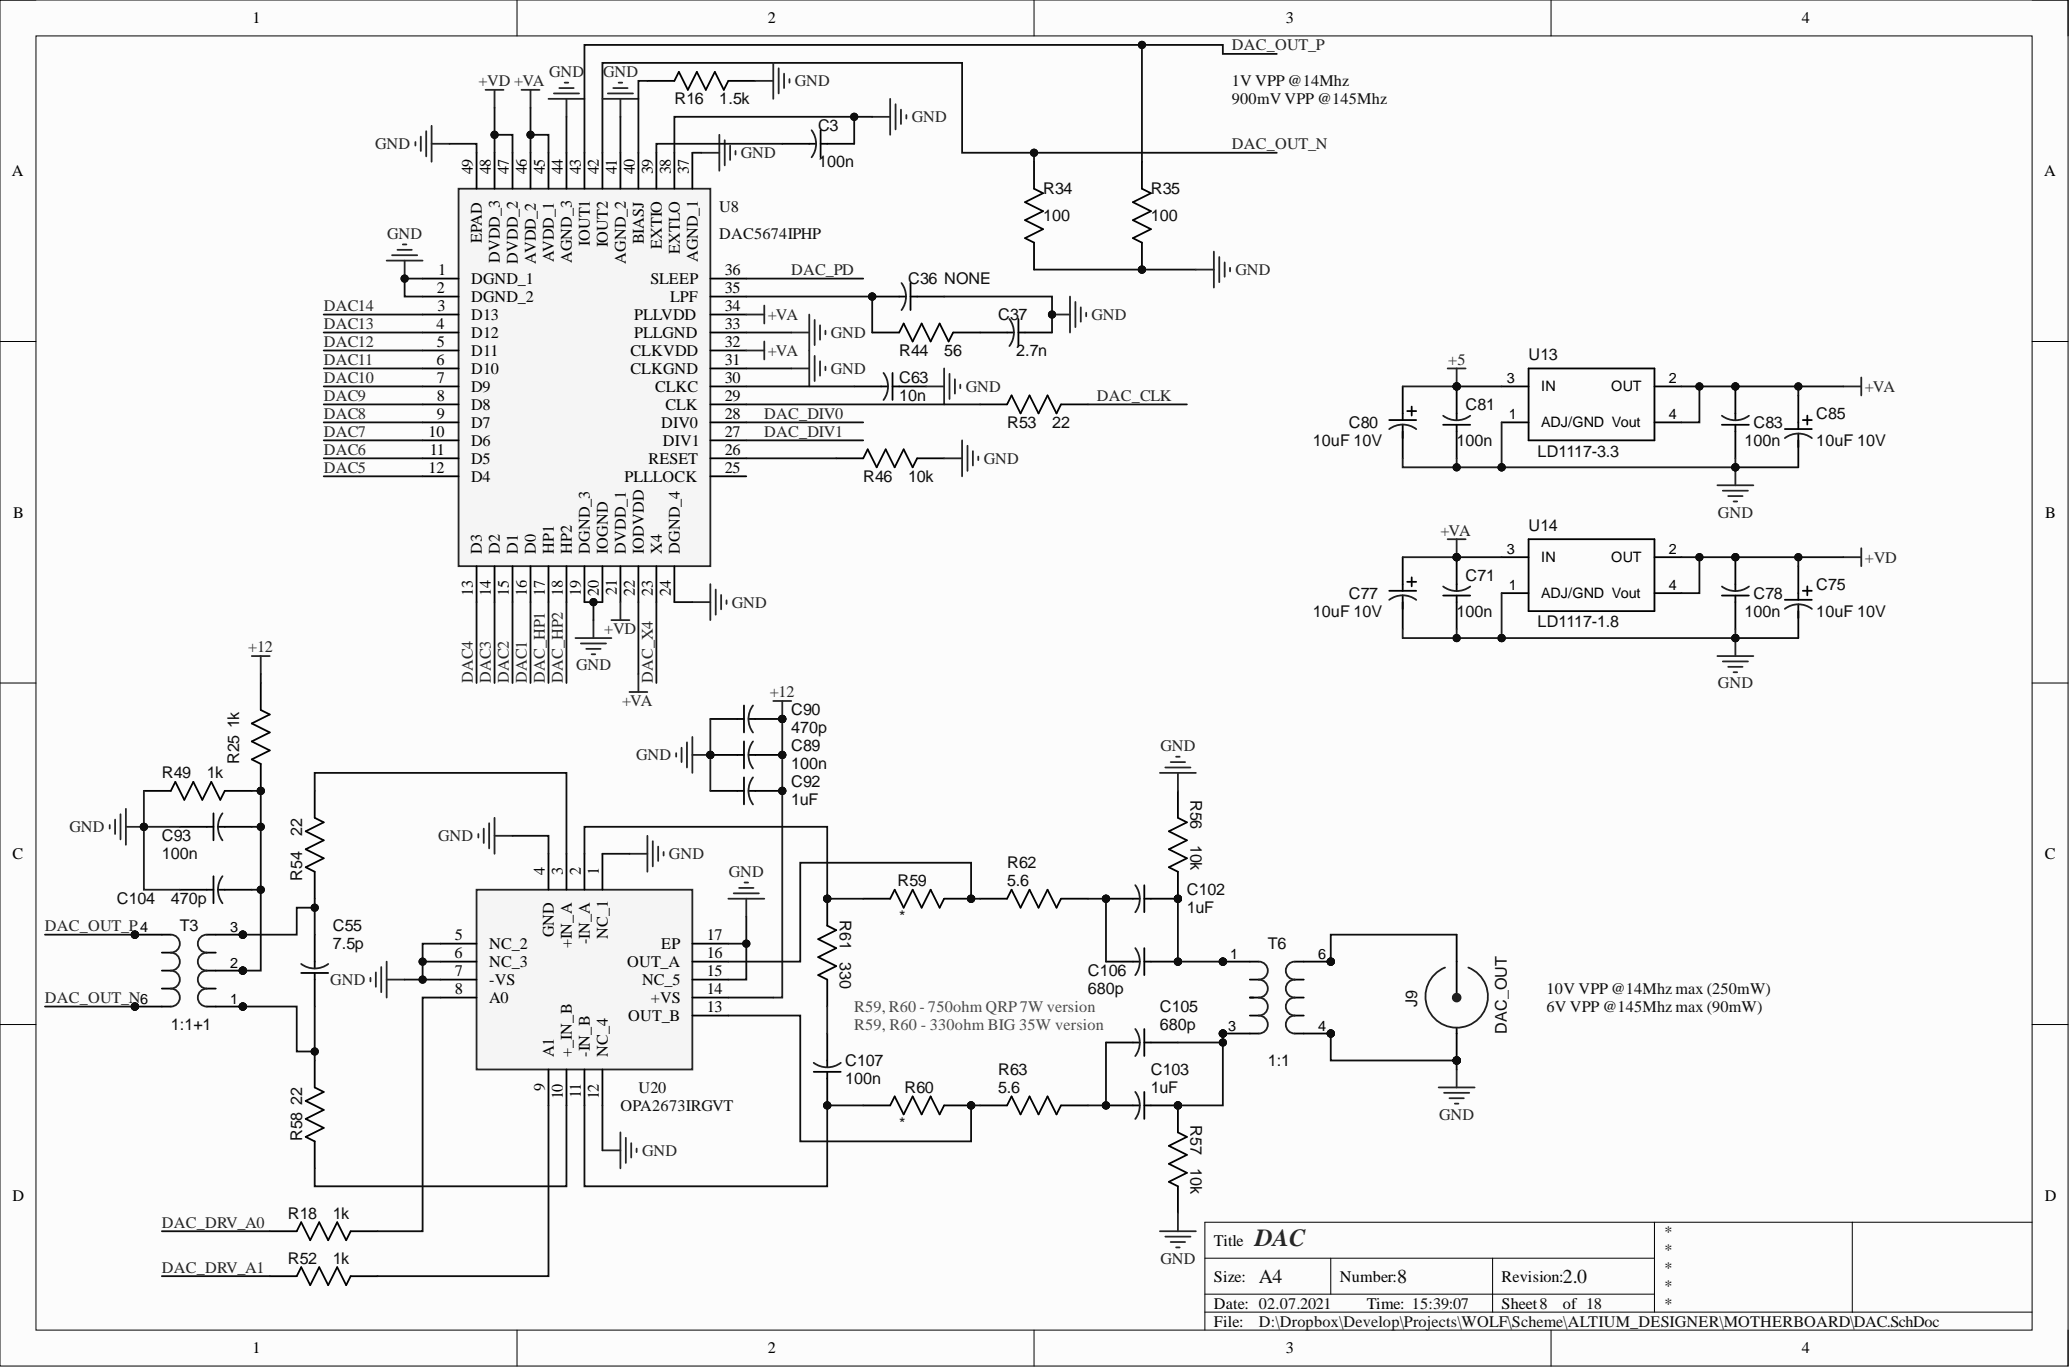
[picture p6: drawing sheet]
<svg xmlns="http://www.w3.org/2000/svg" width="292mm" height="193mm" viewBox="0 0 292 193" stroke-linecap="round" stroke-linejoin="round" font-family="sans-serif">
<defs><g id="words">
<text font-size="3.5" fill="#262626" x="177.1" y="175.7">DAC</text>
<g font-size="2.8" fill="#0e0e0e">
<text x="177.6" y="180.9">A4</text>
<text x="197.2" y="180.9">8</text>
<text x="220.5" y="180.9">2.0</text>
</g>
<g font-size="2.3">
<text x="35.6" y="3.3">1</text>
<text x="108.4" y="3.3">2</text>
<text x="181.4" y="3.3">3</text>
<text x="254.3" y="3.3">4</text>
<text x="1.7" y="24.8">A</text>
<text x="66.7" y="24.6" transform="rotate(-90 66.7 24.6)">49</text>
<text x="69.3" y="24.6" transform="rotate(-90 69.3 24.6)">48</text>
<text x="71.8" y="24.6" transform="rotate(-90 71.8 24.6)">47</text>
<text x="74.4" y="24.6" transform="rotate(-90 74.4 24.6)">46</text>
<text x="76.9" y="24.6" transform="rotate(-90 76.9 24.6)">45</text>
<text x="79.4" y="24.6" transform="rotate(-90 79.4 24.6)">44</text>
<text x="82" y="24.6" transform="rotate(-90 82 24.6)">43</text>
<text x="84.5" y="24.6" transform="rotate(-90 84.5 24.6)">42</text>
<text x="87" y="24.6" transform="rotate(-90 87 24.6)">41</text>
<text x="89.6" y="24.6" transform="rotate(-90 89.6 24.6)">40</text>
<text x="92.1" y="24.6" transform="rotate(-90 92.1 24.6)">39</text>
<text x="94.7" y="24.6" transform="rotate(-90 94.7 24.6)">38</text>
<text x="97.2" y="24.6" transform="rotate(-90 97.2 24.6)">37</text>
<text x="288.4" y="24.8">A</text>
<text x="68" y="34.3" transform="rotate(-90 68 34.3)">EPAD</text>
<text x="83.2" y="34.7" transform="rotate(-90 83.2 34.7)">IOUT1</text>
<text x="85.8" y="34.9" transform="rotate(-90 85.8 34.9)">IOUT2</text>
<text x="90.8" y="34.5" transform="rotate(-90 90.8 34.5)">BIASJ</text>
<text x="93.4" y="35.2" transform="rotate(-90 93.4 35.2)">EXTIO</text>
<text x="95.9" y="35.8" transform="rotate(-90 95.9 35.8)">EXTLO</text>
<text x="61.7" y="41.3">2</text>
<text x="61.8" y="38.8">1</text>
<text x="66.5" y="40.1">DGND_1</text>
<text x="70.5" y="37.1" transform="rotate(-90 70.5 37.1)">DVDD_3</text>
<text x="73.1" y="37.2" transform="rotate(-90 73.1 37.2)">DVDD_2</text>
<text x="75.6" y="37.2" transform="rotate(-90 75.6 37.2)">AVDD_2</text>
<text x="78.2" y="37" transform="rotate(-90 78.2 37)">AVDD_1</text>
<text x="80.7" y="37.1" transform="rotate(-90 80.7 37.1)">AGND_3</text>
<text x="88.3" y="37.2" transform="rotate(-90 88.3 37.2)">AGND_2</text>
<text x="91.8" y="40.1">SLEEP</text>
<text x="98.5" y="37" transform="rotate(-90 98.5 37)">AGND_1</text>
<text x="102.3" y="38.8">36</text>
<text x="102.3" y="41.3">35</text>
<text x="61.6" y="46.4">4</text>
<text x="61.7" y="43.9">3</text>
<text x="66.5" y="42.6">DGND_2</text>
<text x="66.5" y="45.1">D13</text>
<text x="66.5" y="47.7">D12</text>
<text x="89.5" y="45.1">PLLVDD</text>
<text x="89.5" y="47.7">PLLGND</text>
<text x="94.6" y="42.6">LPF</text>
<text x="102.3" y="43.9">34</text>
<text x="102.3" y="46.4">33</text>
<text x="61.6" y="51.5">6</text>
<text x="61.7" y="48.9">5</text>
<text x="66.5" y="50.2">D11</text>
<text x="66.5" y="52.7">D10</text>
<text x="89" y="50.2">CLKVDD</text>
<text x="89" y="52.7">CLKGND</text>
<text x="102.3" y="48.9">32</text>
<text x="102.3" y="51.5">31</text>
<text x="61.7" y="54">7</text>
<text x="61.7" y="56.5">8</text>
<text x="61.7" y="59.1">9</text>
<text x="66.5" y="55.3">D9</text>
<text x="66.5" y="57.8">D8</text>
<text x="92.5" y="55.3">CLKC</text>
<text x="93.9" y="57.8">CLK</text>
<text x="102.3" y="54">30</text>
<text x="102.3" y="56.5">29</text>
<text x="102.3" y="59.1">28</text>
<text x="60.5" y="61.6">10</text>
<text x="60.6" y="64.1">11</text>
<text x="66.5" y="60.3">D7</text>
<text x="66.5" y="62.9">D6</text>
<text x="66.5" y="65.4">D5</text>
<text x="91.5" y="65.4">RESET</text>
<text x="93.3" y="60.3">DIV0</text>
<text x="93.6" y="62.9">DIV1</text>
<text x="102.3" y="61.6">27</text>
<text x="102.3" y="64.1">26</text>
<text x="60.5" y="66.7">12</text>
<text x="66.5" y="67.9">D4</text>
<text x="88.1" y="67.9">PLLLOCK</text>
<text x="102.3" y="66.7">25</text>
<text x="1.9" y="73">B</text>
<text x="288.6" y="73">B</text>
<text x="68" y="78.1" transform="rotate(-90 68 78.1)">D3</text>
<text x="70.5" y="78.1" transform="rotate(-90 70.5 78.1)">D2</text>
<text x="73.1" y="78.1" transform="rotate(-90 73.1 78.1)">D1</text>
<text x="75.6" y="78.1" transform="rotate(-90 75.6 78.1)">D0</text>
<text x="78.2" y="78.1" transform="rotate(-90 78.2 78.1)">HP1</text>
<text x="80.7" y="78.1" transform="rotate(-90 80.7 78.1)">HP2</text>
<text x="83.2" y="78.1" transform="rotate(-90 83.2 78.1)">DGND_3</text>
<text x="85.8" y="78.1" transform="rotate(-90 85.8 78.1)">IOGND</text>
<text x="87" y="83.9" transform="rotate(-90 87 83.9)">21</text>
<text x="88.3" y="78.1" transform="rotate(-90 88.3 78.1)">DVDD_1</text>
<text x="90.8" y="78.1" transform="rotate(-90 90.8 78.1)">IODVDD</text>
<text x="93.4" y="78.1" transform="rotate(-90 93.4 78.1)">X4</text>
<text x="95.9" y="78.1" transform="rotate(-90 95.9 78.1)">DGND_4</text>
<text x="66.7" y="84" transform="rotate(-90 66.7 84)">13</text>
<text x="69.3" y="84.1" transform="rotate(-90 69.3 84.1)">14</text>
<text x="71.8" y="84" transform="rotate(-90 71.8 84)">15</text>
<text x="74.4" y="84.1" transform="rotate(-90 74.4 84.1)">16</text>
<text x="76.9" y="84.1" transform="rotate(-90 76.9 84.1)">17</text>
<text x="79.4" y="84.1" transform="rotate(-90 79.4 84.1)">18</text>
<text x="82" y="84.1" transform="rotate(-90 82 84.1)">19</text>
<text x="84.5" y="84.1" transform="rotate(-90 84.5 84.1)">20</text>
<text x="89.6" y="84.1" transform="rotate(-90 89.6 84.1)">22</text>
<text x="92.1" y="84" transform="rotate(-90 92.1 84)">23</text>
<text x="94.7" y="84.1" transform="rotate(-90 94.7 84.1)">24</text>
<text x="1.8" y="121.2">C</text>
<text x="76.9" y="123.5" transform="rotate(-90 76.9 123.5)">4</text>
<text x="79.4" y="123.5" transform="rotate(-90 79.4 123.5)">3</text>
<text x="82" y="123.5" transform="rotate(-90 82 123.5)">2</text>
<text x="84.5" y="123.5" transform="rotate(-90 84.5 123.5)">1</text>
<text x="288.5" y="121.2">C</text>
<text x="64.1" y="135.1">6</text>
<text x="64.2" y="132.6">5</text>
<text x="64.2" y="137.7">7</text>
<text x="69" y="133.9">NC_2</text>
<text x="69" y="136.4">NC_3</text>
<text x="78.2" y="132.2" transform="rotate(-90 78.2 132.2)">GND</text>
<text x="80.7" y="133.8" transform="rotate(-90 80.7 133.8)">+IN_A</text>
<text x="83.2" y="133.2" transform="rotate(-90 83.2 133.2)">-IN_A</text>
<text x="85.8" y="132.4" transform="rotate(-90 85.8 132.4)">NC_1</text>
<text x="88.5" y="136.4">OUT_A</text>
<text x="93.3" y="133.9">EP</text>
<text x="99.7" y="132.6">17</text>
<text x="99.7" y="135.1">16</text>
<text x="99.7" y="137.7">15</text>
<text x="64.2" y="140.2">8</text>
<text x="69" y="138.9">-VS</text>
<text x="69" y="141.5">A0</text>
<text x="90.6" y="138.9">NC_5</text>
<text x="91.9" y="141.5">+VS</text>
<text x="99.7" y="140.2">14</text>
<text x="99.7" y="142.7">13</text>
<text x="78.2" y="149.1" transform="rotate(-90 78.2 149.1)">A1</text>
<text x="80.7" y="149.1" transform="rotate(-90 80.7 149.1)">+_IN_B</text>
<text x="83.2" y="149.1" transform="rotate(-90 83.2 149.1)">-IN_B</text>
<text x="85.8" y="149.1" transform="rotate(-90 85.8 149.1)">NC_4</text>
<text x="88.6" y="144">OUT_B</text>
<text x="76.9" y="153.9" transform="rotate(-90 76.9 153.9)">9</text>
<text x="79.4" y="155.1" transform="rotate(-90 79.4 155.1)">10</text>
<text x="82" y="154.9" transform="rotate(-90 82 154.9)">11</text>
<text x="84.5" y="155.1" transform="rotate(-90 84.5 155.1)">12</text>
<text x="1.8" y="169.4">D</text>
<text x="288.5" y="169.4">D</text>
<text x="171.3" y="175.7">Title</text>
<text x="171.3" y="180.8">Size:</text>
<text x="171.3" y="184.6">Date: 02.07.2021</text>
<text x="189.1" y="180.8">Number:</text>
<text x="192.9" y="184.6">Time: 15:39:07</text>
<text x="211.9" y="180.8">Revision:</text>
<text x="211.9" y="184.6">Sheet8</text>
<text x="220.5" y="184.6">of 18</text>
<text x="35.6" y="190.9">1</text>
<text x="108.4" y="190.9">2</text>
<text x="171.3" y="187.1">File:</text>
<text x="181.4" y="190.9">3</text>
<text x="254.3" y="190.9">4</text>
</g>
<g font-size="2.3" fill="#262626">
<text x="77.5" y="10.9">GND</text>
<text x="85.1" y="10.9">GND</text>
<text x="173.8" y="7.1">DAC_OUT_P</text>
<text x="67.5" y="12.2">+VD +VA</text>
<text x="112.2" y="12.2">GND</text>
<text x="128.7" y="17.2">GND</text>
<text x="53" y="21">GND</text>
<text x="104.6" y="22.3">GND</text>
<text x="173.8" y="21">DAC_OUT_N</text>
<text x="54.6" y="33.7">GND</text>
<text x="111.7" y="38.8">DAC_PD</text>
<text x="174.3" y="38.8">GND</text>
<text x="45.7" y="43.9">DAC14</text>
<text x="45.7" y="46.4">DAC13</text>
<text x="108.4" y="45.1">+VA</text>
<text x="117.2" y="47.7">GND</text>
<text x="154" y="45.1">GND</text>
<text x="45.7" y="48.9">DAC12</text>
<text x="45.7" y="51.5">DAC11</text>
<text x="108.4" y="50.2">+VA</text>
<text x="117.2" y="52.7">GND</text>
<text x="204.4" y="51.5">+5</text>
<text x="45.7" y="54">DAC10</text>
<text x="45.7" y="56.5">DAC9</text>
<text x="45.7" y="59.1">DAC8</text>
<text x="107.8" y="59.1">DAC_DIV0</text>
<text x="136.3" y="55.3">GND</text>
<text x="154.8" y="56.5">DAC_CLK</text>
<text x="263.2" y="55.3">+VA</text>
<text x="45.7" y="61.6">DAC7</text>
<text x="45.7" y="64.1">DAC6</text>
<text x="107.8" y="61.6">DAC_DIV1</text>
<text x="138.8" y="65.4">GND</text>
<text x="45.7" y="66.7">DAC5</text>
<text x="203.3" y="75.6">+VA</text>
<text x="242.4" y="73">GND</text>
<text x="263.2" y="79.4">+VD</text>
<text x="85.3" y="89.5">+VD</text>
<text x="103.3" y="85.7">GND</text>
<text x="35" y="92">+12</text>
<text x="81.3" y="94.6">GND</text>
<text x="66.7" y="96.3" transform="rotate(-90 66.7 96.3)">DAC4</text>
<text x="69.3" y="96.3" transform="rotate(-90 69.3 96.3)">DAC3</text>
<text x="71.8" y="96.3" transform="rotate(-90 71.8 96.3)">DAC2</text>
<text x="74.4" y="96.3" transform="rotate(-90 74.4 96.3)">DAC1</text>
<text x="76.9" y="96.3" transform="rotate(-90 76.9 96.3)">DAC_HP1</text>
<text x="79.4" y="96.3" transform="rotate(-90 79.4 96.3)">DAC_HP2</text>
<text x="87.8" y="99.6">+VA</text>
<text x="92.1" y="96.3" transform="rotate(-90 92.1 96.3)">DAC_X4</text>
<text x="108.6" y="98.4">+12</text>
<text x="242.4" y="97.1">GND</text>
<text x="89.7" y="107.2">GND</text>
<text x="163.8" y="106">GND</text>
<text x="9.8" y="117.4">GND</text>
<text x="61.8" y="118.7">GND</text>
<text x="94.4" y="121.2">GND</text>
<text x="102.9" y="123.7">GND</text>
<text x="6.3" y="131.3">DAC_OUT_P</text>
<text x="6.3" y="141.5">DAC_OUT_N</text>
<text x="46.6" y="138.9">GND</text>
<text x="203.1" y="158">GND</text>
<text x="90.6" y="163">GND</text>
<text x="22.8" y="173.2">DAC_DRV_A0</text>
<text x="22.8" y="179.5">DAC_DRV_A1</text>
<text x="163.8" y="178.2">GND</text>
</g>
<g font-size="2.3" fill="#0e0e0e">
<text x="95.2" y="14.7">R16</text>
<text x="101.5" y="14.7">1.5k</text>
<text x="173.8" y="12.2">1V VPP@14Mhz</text>
<text x="173.8" y="14.7">900mV VPP@145Mhz</text>
<text x="115.5" y="18.5">C3</text>
<text x="115.5" y="23.6">100n</text>
<text x="101.5" y="29.9">U8</text>
<text x="147.2" y="27.4">R34</text>
<text x="162.4" y="27.4">R35</text>
<text x="101.5" y="33.7">DAC5674IPHP</text>
<text x="147.2" y="31.2">100</text>
<text x="162.4" y="31.2">100</text>
<text x="128.2" y="40.1">C36 NONE</text>
<text x="140.8" y="45.1">C3</text>
<text x="143.7" y="45.1">7</text>
<text x="126.9" y="50.2">R44</text>
<text x="133.2" y="50.2">56</text>
<text x="143.4" y="50.2">2.7n</text>
<text x="215.7" y="50.8">U13</text>
<text x="126.9" y="54">C63</text>
<text x="126.9" y="56.5">10n</text>
<text x="206.8" y="57.8">C81</text>
<text x="256.3" y="59.1">C85</text>
<text x="142.1" y="60.3">R53</text>
<text x="148.5" y="60.3">22</text>
<text x="185.2" y="62.9">10uF 10V</text>
<text x="190.3" y="60.3">C80</text>
<text x="205.5" y="62.9">100n</text>
<text x="217" y="64.4">LD1117-3.3</text>
<text x="246.2" y="62.9">100n</text>
<text x="247.4" y="60.3">C83</text>
<text x="256.3" y="62.9">10uF 10V</text>
<text x="121.8" y="67.9">R46</text>
<text x="128.2" y="67.9">10k</text>
<text x="215.7" y="74.9">U14</text>
<text x="206.8" y="81.9">C71</text>
<text x="256.3" y="83.2">C75</text>
<text x="185.2" y="87">10uF 10V</text>
<text x="190.3" y="84.4">C77</text>
<text x="205.5" y="87">100n</text>
<text x="217" y="88.5">LD1117-1.8</text>
<text x="246.2" y="87">100n</text>
<text x="247.4" y="84.4">C78</text>
<text x="256.3" y="87">10uF 10V</text>
<text x="111.7" y="100.9">C90</text>
<text x="33.8" y="107.8" transform="rotate(-90 33.8 107.8)">R25</text>
<text x="33.8" y="102.7" transform="rotate(-90 33.8 102.7)">1k</text>
<text x="111.7" y="103.4">470p</text>
<text x="111.7" y="106">C89</text>
<text x="22.8" y="109.8">R49</text>
<text x="29.2" y="109.8">1k</text>
<text x="111.7" y="113.6">1uF</text>
<text x="111.7" y="111.1">C92</text>
<text x="111.7" y="108.5">100n</text>
<text x="168" y="112.8" transform="rotate(90 168 112.8)">R56</text>
<text x="22.8" y="118.7">C93</text>
<text x="42.6" y="117.9" transform="rotate(-90 42.6 117.9)">22</text>
<text x="168" y="119.2" transform="rotate(90 168 119.2)">10k</text>
<text x="22.8" y="121.2">100n</text>
<text x="42.6" y="124.2" transform="rotate(-90 42.6 124.2)">R54</text>
<text x="126.6" y="125">R59</text>
<text x="142.1" y="125">5.6</text>
<text x="142.1" y="122.5">R62</text>
<text x="16.5" y="127.5">C104</text>
<text x="24.1" y="127.5">470p</text>
<text x="25.4" y="131.3">T3</text>
<text x="46.9" y="131.3">C55</text>
<text x="118.5" y="129.8" transform="rotate(90 118.5 129.8)">R61</text>
<text x="126.9" y="130.1">*</text>
<text x="167.5" y="128.8">1uF</text>
<text x="167.5" y="126.3">C102</text>
<text x="46.9" y="133.9">7.5p</text>
<text x="118.5" y="135.6" transform="rotate(90 118.5 135.6)">330</text>
<text x="153.5" y="137.7">C106</text>
<text x="178.9" y="133.9">T6</text>
<text x="153.5" y="140.2">680p</text>
<text x="163.7" y="142.7">C105</text>
<text x="200" y="142" transform="rotate(-90 200 142)">J9</text>
<text x="218.2" y="140.2">10V VPP@14Mhz max (250mW)</text>
<text x="218.2" y="142.7">6V VPP@145Mhz max (90mW)</text>
<text x="24.1" y="145.3">1:1+1</text>
<text x="163.7" y="145.3">680p</text>
<text x="212.7" y="145.8" transform="rotate(-90 212.7 145.8)">DAC_OUT</text>
<text x="42.6" y="155.9" transform="rotate(-90 42.6 155.9)">22</text>
<text x="90.1" y="154.2">U20</text>
<text x="119.3" y="152.9">100n</text>
<text x="119.3" y="150.4">C107</text>
<text x="127.6" y="154.2">R60</text>
<text x="140.8" y="154.2">5.6</text>
<text x="140.8" y="151.6">R63</text>
<text x="162.4" y="154.2">1uF</text>
<text x="162.4" y="151.6">C103</text>
<text x="178.9" y="150.4">1:1</text>
<text x="42.6" y="161" transform="rotate(-90 42.6 161)">R58</text>
<text x="87.5" y="156.7">OPA2673IRGVT</text>
<text x="126.9" y="159.2">*</text>
<text x="168" y="158.7" transform="rotate(90 168 158.7)">R57</text>
<text x="168" y="164.8" transform="rotate(90 168 164.8)">10k</text>
<text x="40.6" y="171.9">R18</text>
<text x="46.9" y="171.9">1k</text>
<text x="40.6" y="178.2">R52</text>
<text x="46.9" y="178.2">1k</text>
<text x="234.7" y="174.4">*</text>
<text x="234.7" y="177">*</text>
<text x="234.7" y="179.5">*</text>
<text x="234.7" y="182">*</text>
<text x="234.7" y="184.6">*</text>
<text x="177.6" y="187.1">D:\Dropbox\Develop\Projects\WOLF\Scheme\ALTIUM_DESIGNER\MOTHERBOARD\DAC.SchDoc</text>
</g>
<g font-size="2.3" fill="#4c4c4c">
<text x="120.5" y="142.7">R59, R60 - 750ohm QRP7W version</text>
<text x="120.5" y="145.3">R59, R60 - 330ohm BIG 35W version</text>
</g>
<g font-size="2">
<text x="212.7" y="54.1">3</text>
<text x="212.9" y="59.2">1</text>
<text x="217.5" y="55.2">IN</text>
<text x="227.4" y="55.2">OUT</text>
<text x="235.5" y="59.2">4</text>
<text x="235.5" y="54.1">2</text>
<text x="217.5" y="60.3">ADJ/GND Vout</text>
<text x="212.7" y="78.2">3</text>
<text x="212.9" y="83.2">1</text>
<text x="217.5" y="79.3">IN</text>
<text x="227.4" y="79.3">OUT</text>
<text x="235.5" y="83.2">4</text>
<text x="235.5" y="78.2">2</text>
<text x="217.5" y="84.3">ADJ/GND Vout</text>
<text x="19.8" y="131.4">4</text>
<text x="32.5" y="131.4">3</text>
<text x="32.5" y="136.5">2</text>
<text x="173.6" y="135.2">1</text>
<text x="186" y="135.2">6</text>
<text x="19.8" y="141.6">6</text>
<text x="32.5" y="141.6">1</text>
<text x="173.3" y="145.4">3</text>
<text x="186" y="145.4">4</text>
</g>
</g></defs>
<path d="M0 0h291.8v192.7h-291.8z" fill-rule="evenodd" fill="#fcfcfc"/>
<path d="M0 0h291.8v192.7h-291.8z" fill="none" stroke="#000" stroke-width=".14"/>
<path d="M5.1 5.1h281.7v182.5h-281.7z" fill-rule="evenodd" fill="#fcfcfc"/>
<g fill="none" stroke="#000" stroke-width=".14">
<path d="M0 0h5.1M73 0v5.1M145.9 0v5.1M218.9 0v5.1M286.8 0h5v5.1M5.1 5.1h281.7v182.5h-281.7zM0 48.2h5.1M286.8 48.2h5M0 96.3h5.1M286.8 96.3h5M0 144.5h5.1M286.8 144.5h5"/>
<path d="M170 177.5h63.5M187.8 177.5v5.1M210.6 177.5v7.6M233.5 172.4v12.7M261.4 172.4v12.7M286.8 172.4h-116.8v15.2M73 187.6v5.1M145.9 187.6v5.1M170 185.1h116.8M170 182.6h63.5M218.9 187.6v5.1M291.8 187.6v5.1"/>
</g>
<circle cx="244.9" cy="54.5" r=".51" fill="#0e0e0e"/>
<circle cx="244.9" cy="54.5" r=".51" fill="none" stroke="#0e0e0e" stroke-width=".14"/>
<path d="M243 59.9h3.8M244.9 54.5v4.8M244.9 59.9v4.8" fill="none" stroke="#000" stroke-width=".25"/>
<path d="M243 58.6a3.2 3.2 0 0 0 3.8 0" fill="none" stroke="#1c1c1c" stroke-width=".25"/>
<circle cx="244.9" cy="54.5" r=".51" fill="#0e0e0e"/>
<circle cx="244.9" cy="54.5" r=".51" fill="none" stroke="#0e0e0e" stroke-width=".14"/>
<circle cx="205.5" cy="54.5" r=".51" fill="#0e0e0e"/>
<circle cx="205.5" cy="54.5" r=".51" fill="none" stroke="#0e0e0e" stroke-width=".14"/>
<path d="M203.6 59.9h3.9M205.5 54.5v4.8M205.5 59.9v4.8" fill="none" stroke="#000" stroke-width=".25"/>
<path d="M203.6 58.6a3.2 3.2 0 0 0 3.9 0" fill="none" stroke="#1c1c1c" stroke-width=".25"/>
<circle cx="205.5" cy="54.5" r=".51" fill="#0e0e0e"/>
<circle cx="205.5" cy="54.5" r=".51" fill="none" stroke="#0e0e0e" stroke-width=".14"/>
<path d="M253.8 55.8v4.7M254.4 59.3h1.3M255 58.6v1.3M251.9 60.5h3.8M253.8 61.2v4.7M44.4 149.6v3.8l1.3 .6-2.6 1.3 2.6 1.3-2.6 1.2 2.6 1.3-2.6 1.3 1.3 .6v3.8" fill="none" stroke="#000" stroke-width=".25"/>
<path d="M251.9 61.8a3.2 3.2 0 0 1 3.8 0" fill="none" stroke="#1c1c1c" stroke-width=".25"/>
<circle cx="110.4" cy="101.4" r=".51" fill="#0e0e0e"/>
<circle cx="110.4" cy="101.4" r=".51" fill="none" stroke="#0e0e0e" stroke-width=".14"/>
<path d="M105 99.5v3.8M100.2 101.4h4.8M105.6 101.4h4.8" fill="none" stroke="#000" stroke-width=".25"/>
<path d="M106.3 99.5a3.2 3.2 0 0 0 0 3.8" fill="none" stroke="#1c1c1c" stroke-width=".25"/>
<circle cx="110.4" cy="101.4" r=".51" fill="#0e0e0e"/>
<circle cx="110.4" cy="101.4" r=".51" fill="none" stroke="#0e0e0e" stroke-width=".14"/>
<circle cx="116.7" cy="126.8" r=".51" fill="#0e0e0e"/>
<circle cx="116.7" cy="126.8" r=".51" fill="none" stroke="#0e0e0e" stroke-width=".14"/>
<path d="M116.7 126.8v3.8l1.3 .6-2.5 1.3 2.5 1.2-2.5 1.3 2.5 1.3-2.5 1.2 1.2 .7" fill="none" stroke="#000" stroke-width=".25"/>
<circle cx="116.7" cy="126.8" r=".51" fill="#0e0e0e"/>
<circle cx="116.7" cy="126.8" r=".51" fill="none" stroke="#0e0e0e" stroke-width=".14"/>
<path d="M116.7 138.2v3.8" fill="none" stroke="#000" stroke-width=".25"/>
<circle cx="110.4" cy="111.6" r=".51" fill="#0e0e0e"/>
<circle cx="110.4" cy="111.6" r=".51" fill="none" stroke="#0e0e0e" stroke-width=".14"/>
<path d="M100.2 111.6h4.8M105 109.7v3.8M105.6 111.6h4.8" fill="none" stroke="#000" stroke-width=".25"/>
<path d="M106.3 109.7a3.2 3.2 0 0 0 0 3.8" fill="none" stroke="#1c1c1c" stroke-width=".25"/>
<circle cx="110.4" cy="111.6" r=".51" fill="#0e0e0e"/>
<circle cx="110.4" cy="111.6" r=".51" fill="none" stroke="#0e0e0e" stroke-width=".14"/>
<circle cx="166.2" cy="155.9" r=".51" fill="#0e0e0e"/>
<circle cx="166.2" cy="155.9" r=".51" fill="none" stroke="#0e0e0e" stroke-width=".14"/>
<path d="M166.2 155.9v3.8l1.3 .7-2.6 1.2 2.6 1.3-2.6 1.3 2.6 1.2-2.6 1.3 1.3 .6" fill="none" stroke="#000" stroke-width=".25"/>
<circle cx="166.2" cy="155.9" r=".51" fill="#0e0e0e"/>
<circle cx="166.2" cy="155.9" r=".51" fill="none" stroke="#0e0e0e" stroke-width=".14"/>
<path d="M166.2 167.3v3.8" fill="none" stroke="#000" stroke-width=".25"/>
<circle cx="187.8" cy="145.8" r=".51" fill="#0e0e0e"/>
<circle cx="187.8" cy="145.8" r=".51" fill="none" stroke="#0e0e0e" stroke-width=".14"/>
<circle cx="187.8" cy="135.6" r=".51" fill="#0e0e0e"/>
<circle cx="187.8" cy="135.6" r=".51" fill="none" stroke="#0e0e0e" stroke-width=".14"/>
<circle cx="172.6" cy="145.8" r=".51" fill="#0e0e0e"/>
<circle cx="172.6" cy="145.8" r=".51" fill="none" stroke="#0e0e0e" stroke-width=".14"/>
<circle cx="172.6" cy="135.6" r=".51" fill="#0e0e0e"/>
<circle cx="172.6" cy="135.6" r=".51" fill="none" stroke="#0e0e0e" stroke-width=".14"/>
<circle cx="172.6" cy="135.6" r=".51" fill="#0e0e0e"/>
<circle cx="172.6" cy="135.6" r=".51" fill="none" stroke="#0e0e0e" stroke-width=".14"/>
<circle cx="172.6" cy="145.8" r=".51" fill="#0e0e0e"/>
<circle cx="172.6" cy="145.8" r=".51" fill="none" stroke="#0e0e0e" stroke-width=".14"/>
<circle cx="187.8" cy="135.6" r=".51" fill="#0e0e0e"/>
<circle cx="187.8" cy="135.6" r=".51" fill="none" stroke="#0e0e0e" stroke-width=".14"/>
<circle cx="187.8" cy="145.8" r=".51" fill="#0e0e0e"/>
<circle cx="187.8" cy="145.8" r=".51" fill="none" stroke="#0e0e0e" stroke-width=".14"/>
<path d="M176.4 138.2h1.2M176.4 135.6h1.2M182.7 138.2h1.3M182.7 135.6h1.3M176.4 140.7h1.2M176.4 143.3h1.2M176.4 145.8h1.2M182.7 140.7h1.3M182.7 143.3h1.3M182.7 145.8h5.1" fill="none" stroke="#000" stroke-width=".25"/>
<path d="M177.6 135.6a1.27 1.27 0 0 1 1.3 1.3 1.27 1.27 0 0 1-1.3 1.3 1.27 1.27 0 0 1 1.3 1.2 1.27 1.27 0 0 1-1.3 1.3 1.27 1.27 0 0 1 1.3 1.3 1.27 1.27 0 0 1-1.3 1.3 1.27 1.27 0 0 1 1.3 1.2 1.27 1.27 0 0 1-1.3 1.3M182.7 135.6a1.27 1.27 0 0 0-1.3 1.3 1.27 1.27 0 0 0 1.3 1.3 1.27 1.27 0 0 0-1.3 1.2 1.27 1.27 0 0 0 1.3 1.3 1.27 1.27 0 0 0-1.3 1.3 1.27 1.27 0 0 0 1.3 1.3 1.27 1.27 0 0 0-1.3 1.2 1.27 1.27 0 0 0 1.3 1.3" fill="none" stroke="#1c1c1c" stroke-width=".25"/>
<circle cx="187.8" cy="145.8" r=".51" fill="#0e0e0e"/>
<circle cx="187.8" cy="145.8" r=".51" fill="none" stroke="#0e0e0e" stroke-width=".14"/>
<path d="M184 135.6h3.8" fill="none" stroke="#000" stroke-width=".25"/>
<circle cx="187.8" cy="135.6" r=".51" fill="#0e0e0e"/>
<circle cx="187.8" cy="135.6" r=".51" fill="none" stroke="#0e0e0e" stroke-width=".14"/>
<path d="M172.6 145.8h3.8" fill="none" stroke="#000" stroke-width=".25"/>
<circle cx="172.6" cy="145.8" r=".51" fill="#0e0e0e"/>
<circle cx="172.6" cy="145.8" r=".51" fill="none" stroke="#0e0e0e" stroke-width=".14"/>
<path d="M172.6 135.6h3.8" fill="none" stroke="#000" stroke-width=".25"/>
<circle cx="172.6" cy="135.6" r=".51" fill="#0e0e0e"/>
<circle cx="172.6" cy="135.6" r=".51" fill="none" stroke="#0e0e0e" stroke-width=".14"/>
<path d="M172.6 135.6h.5" fill="none" stroke="#000" stroke-width=".25"/>
<circle cx="172.6" cy="135.6" r=".51" fill="#0e0e0e"/>
<circle cx="172.6" cy="135.6" r=".51" fill="none" stroke="#0e0e0e" stroke-width=".14"/>
<path d="M172.6 145.8h.5M176.4 140.7h.5" fill="none" stroke="#000" stroke-width=".25"/>
<circle cx="172.6" cy="145.8" r=".51" fill="#0e0e0e"/>
<circle cx="172.6" cy="145.8" r=".51" fill="none" stroke="#0e0e0e" stroke-width=".14"/>
<path d="M187.3 135.6h.5" fill="none" stroke="#000" stroke-width=".25"/>
<circle cx="187.8" cy="135.6" r=".51" fill="#0e0e0e"/>
<circle cx="187.8" cy="135.6" r=".51" fill="none" stroke="#0e0e0e" stroke-width=".14"/>
<path d="M187.3 145.8h.5" fill="none" stroke="#000" stroke-width=".25"/>
<circle cx="187.8" cy="145.8" r=".51" fill="#0e0e0e"/>
<circle cx="187.8" cy="145.8" r=".51" fill="none" stroke="#0e0e0e" stroke-width=".14"/>
<path d="M44.4 111.6v3.8l1.3 .6-2.6 1.3 2.6 1.2-2.6 1.3 2.6 1.3-2.6 1.2 1.3 .7v3.8" fill="none" stroke="#000" stroke-width=".25"/>
<circle cx="166.2" cy="126.8" r=".51" fill="#0e0e0e"/>
<circle cx="166.2" cy="126.8" r=".51" fill="none" stroke="#0e0e0e" stroke-width=".14"/>
<path d="M166.2 111.6v3.8l1.3 .6-2.6 1.3 2.6 1.2-2.6 1.3 2.6 1.3-2.6 1.2 1.3 .7v3.8" fill="none" stroke="#000" stroke-width=".25"/>
<circle cx="166.2" cy="126.8" r=".51" fill="#0e0e0e"/>
<circle cx="166.2" cy="126.8" r=".51" fill="none" stroke="#0e0e0e" stroke-width=".14"/>
<path d="M196 59.3h3.8M197.9 54.5v4.8M197.9 59.9v4.8M198.6 58h1.2M199.2 57.4v1.2M25.4 125.5h4.7M30.1 123.6v3.8M30.8 125.5h4.7" fill="none" stroke="#000" stroke-width=".25"/>
<path d="M196 60.5a3.2 3.2 0 0 1 3.8 0M31.4 123.6a3.2 3.2 0 0 0 0 3.8" fill="none" stroke="#1c1c1c" stroke-width=".25"/>
<circle cx="34.3" cy="142" r=".51" fill="#0e0e0e"/>
<circle cx="34.3" cy="142" r=".51" fill="none" stroke="#0e0e0e" stroke-width=".14"/>
<circle cx="34.3" cy="136.9" r=".51" fill="#0e0e0e"/>
<circle cx="34.3" cy="136.9" r=".51" fill="none" stroke="#0e0e0e" stroke-width=".14"/>
<circle cx="34.3" cy="131.8" r=".51" fill="#0e0e0e"/>
<circle cx="34.3" cy="131.8" r=".51" fill="none" stroke="#0e0e0e" stroke-width=".14"/>
<circle cx="19" cy="142" r=".51" fill="#0e0e0e"/>
<circle cx="19" cy="142" r=".51" fill="none" stroke="#0e0e0e" stroke-width=".14"/>
<circle cx="19" cy="131.8" r=".51" fill="#0e0e0e"/>
<circle cx="19" cy="131.8" r=".51" fill="none" stroke="#0e0e0e" stroke-width=".14"/>
<circle cx="34.3" cy="142" r=".51" fill="#0e0e0e"/>
<circle cx="34.3" cy="142" r=".51" fill="none" stroke="#0e0e0e" stroke-width=".14"/>
<circle cx="34.3" cy="136.9" r=".51" fill="#0e0e0e"/>
<circle cx="34.3" cy="136.9" r=".51" fill="none" stroke="#0e0e0e" stroke-width=".14"/>
<circle cx="34.3" cy="131.8" r=".51" fill="#0e0e0e"/>
<circle cx="34.3" cy="131.8" r=".51" fill="none" stroke="#0e0e0e" stroke-width=".14"/>
<circle cx="19" cy="142" r=".51" fill="#0e0e0e"/>
<circle cx="19" cy="142" r=".51" fill="none" stroke="#0e0e0e" stroke-width=".14"/>
<circle cx="19" cy="131.8" r=".51" fill="#0e0e0e"/>
<circle cx="19" cy="131.8" r=".51" fill="none" stroke="#0e0e0e" stroke-width=".14"/>
<path d="M22.8 134.4h1.3M22.8 136.9h1.3M22.8 139.4h1.3M22.8 131.8h1.3M29.2 134.4h1.3M29.2 136.9h1.3M29.2 139.4h1.3M29.2 131.8h1.3M22.8 142h1.3M29.2 142h5.1" fill="none" stroke="#000" stroke-width=".25"/>
<path d="M24.1 131.8a1.27 1.27 0 0 1 1.3 1.3 1.27 1.27 0 0 1-1.3 1.3 1.27 1.27 0 0 1 1.3 1.2 1.27 1.27 0 0 1-1.3 1.3 1.27 1.27 0 0 1 1.3 1.3 1.27 1.27 0 0 1-1.3 1.2 1.27 1.27 0 0 1 1.3 1.3 1.27 1.27 0 0 1-1.3 1.3M29.2 131.8a1.27 1.27 0 0 0-1.3 1.3 1.27 1.27 0 0 0 1.3 1.3 1.27 1.27 0 0 0-1.3 1.2 1.27 1.27 0 0 0 1.3 1.3 1.27 1.27 0 0 0-1.3 1.3 1.27 1.27 0 0 0 1.3 1.2 1.27 1.27 0 0 0-1.3 1.3 1.27 1.27 0 0 0 1.3 1.3" fill="none" stroke="#1c1c1c" stroke-width=".25"/>
<circle cx="34.3" cy="142" r=".51" fill="#0e0e0e"/>
<circle cx="34.3" cy="142" r=".51" fill="none" stroke="#0e0e0e" stroke-width=".14"/>
<path d="M30.5 136.9h3.8" fill="none" stroke="#000" stroke-width=".25"/>
<circle cx="34.3" cy="136.9" r=".51" fill="#0e0e0e"/>
<circle cx="34.3" cy="136.9" r=".51" fill="none" stroke="#0e0e0e" stroke-width=".14"/>
<path d="M30.5 131.8h3.8" fill="none" stroke="#000" stroke-width=".25"/>
<circle cx="34.3" cy="131.8" r=".51" fill="#0e0e0e"/>
<circle cx="34.3" cy="131.8" r=".51" fill="none" stroke="#0e0e0e" stroke-width=".14"/>
<path d="M19 142h3.8" fill="none" stroke="#000" stroke-width=".25"/>
<circle cx="19" cy="142" r=".51" fill="#0e0e0e"/>
<circle cx="19" cy="142" r=".51" fill="none" stroke="#0e0e0e" stroke-width=".14"/>
<path d="M19 131.8h3.8" fill="none" stroke="#000" stroke-width=".25"/>
<circle cx="19" cy="131.8" r=".51" fill="#0e0e0e"/>
<circle cx="19" cy="131.8" r=".51" fill="none" stroke="#0e0e0e" stroke-width=".14"/>
<path d="M33.8 142h.5" fill="none" stroke="#000" stroke-width=".25"/>
<circle cx="34.3" cy="142" r=".51" fill="#0e0e0e"/>
<circle cx="34.3" cy="142" r=".51" fill="none" stroke="#0e0e0e" stroke-width=".14"/>
<path d="M33.8 136.9h.5" fill="none" stroke="#000" stroke-width=".25"/>
<circle cx="34.3" cy="136.9" r=".51" fill="#0e0e0e"/>
<circle cx="34.3" cy="136.9" r=".51" fill="none" stroke="#0e0e0e" stroke-width=".14"/>
<path d="M33.8 131.8h.5" fill="none" stroke="#000" stroke-width=".25"/>
<circle cx="34.3" cy="131.8" r=".51" fill="#0e0e0e"/>
<circle cx="34.3" cy="131.8" r=".51" fill="none" stroke="#0e0e0e" stroke-width=".14"/>
<path d="M19 142h.5" fill="none" stroke="#000" stroke-width=".25"/>
<circle cx="19" cy="142" r=".51" fill="#0e0e0e"/>
<circle cx="19" cy="142" r=".51" fill="none" stroke="#0e0e0e" stroke-width=".14"/>
<path d="M19 131.8h.5" fill="none" stroke="#000" stroke-width=".25"/>
<circle cx="19" cy="131.8" r=".51" fill="#0e0e0e"/>
<circle cx="19" cy="131.8" r=".51" fill="none" stroke="#0e0e0e" stroke-width=".14"/>
<circle cx="36.8" cy="111.6" r=".51" fill="#0e0e0e"/>
<circle cx="36.8" cy="111.6" r=".51" fill="none" stroke="#0e0e0e" stroke-width=".14"/>
<path d="M36.8 100.1l1.3 .7-2.6 1.3 2.6 1.2-2.6 1.3 2.6 1.3-2.6 1.2 1.3 .7v3.8" fill="none" stroke="#000" stroke-width=".25"/>
<circle cx="36.8" cy="111.6" r=".51" fill="#0e0e0e"/>
<circle cx="36.8" cy="111.6" r=".51" fill="none" stroke="#0e0e0e" stroke-width=".14"/>
<path d="M36.8 96.3v3.8M20.3 111.6h3.8l.6-1.3 1.3 2.5 1.3-2.5 1.2 2.5 1.3-2.5 1.3 2.5 .6-1.2h3.8" fill="none" stroke="#000" stroke-width=".25"/>
<circle cx="100.2" cy="106.5" r=".51" fill="#0e0e0e"/>
<circle cx="100.2" cy="106.5" r=".51" fill="none" stroke="#0e0e0e" stroke-width=".14"/>
<circle cx="110.4" cy="106.5" r=".51" fill="#0e0e0e"/>
<circle cx="110.4" cy="106.5" r=".51" fill="none" stroke="#0e0e0e" stroke-width=".14"/>
<path d="M100.2 106.5h4.8M105 104.6v3.8M105.6 106.5h1" fill="none" stroke="#000" stroke-width=".25"/>
<path d="M106.3 104.6a3.2 3.2 0 0 0 0 3.8" fill="none" stroke="#1c1c1c" stroke-width=".25"/>
<circle cx="100.2" cy="106.5" r=".51" fill="#0e0e0e"/>
<circle cx="100.2" cy="106.5" r=".51" fill="none" stroke="#0e0e0e" stroke-width=".14"/>
<path d="M106.6 106.5h3.8" fill="none" stroke="#000" stroke-width=".25"/>
<circle cx="110.4" cy="106.5" r=".51" fill="#0e0e0e"/>
<circle cx="110.4" cy="106.5" r=".51" fill="none" stroke="#0e0e0e" stroke-width=".14"/>
<circle cx="137" cy="126.8" r=".51" fill="#0e0e0e"/>
<circle cx="137" cy="126.8" r=".51" fill="none" stroke="#0e0e0e" stroke-width=".14"/>
<path d="M125.6 126.8l.6-1.3 1.3 2.5 1.3-2.5 1.3 2.5 1.2-2.5 1.3 2.5 .6-1.2h3.8" fill="none" stroke="#000" stroke-width=".25"/>
<circle cx="137" cy="126.8" r=".51" fill="#0e0e0e"/>
<circle cx="137" cy="126.8" r=".51" fill="none" stroke="#0e0e0e" stroke-width=".14"/>
<path d="M121.8 126.8h3.8M138.3 126.8h3.8l.6-1.3 1.3 2.5 1.3-2.5 1.2 2.5 1.3-2.5 1.3 2.5 .6-1.2h3.8" fill="none" stroke="#000" stroke-width=".25"/>
<circle cx="166.2" cy="155.9" r=".51" fill="#0e0e0e"/>
<circle cx="166.2" cy="155.9" r=".51" fill="none" stroke="#0e0e0e" stroke-width=".14"/>
<circle cx="156.1" cy="155.9" r=".51" fill="#0e0e0e"/>
<circle cx="156.1" cy="155.9" r=".51" fill="none" stroke="#0e0e0e" stroke-width=".14"/>
<path d="M159.9 155.9h.9M161.5 155.9h4.7M161.5 154v3.8" fill="none" stroke="#000" stroke-width=".25"/>
<path d="M160.2 154a3.2 3.2 0 0 1 0 3.8" fill="none" stroke="#1c1c1c" stroke-width=".25"/>
<circle cx="166.2" cy="155.9" r=".51" fill="#0e0e0e"/>
<circle cx="166.2" cy="155.9" r=".51" fill="none" stroke="#0e0e0e" stroke-width=".14"/>
<path d="M156.1 155.9h3.8" fill="none" stroke="#000" stroke-width=".25"/>
<circle cx="156.1" cy="155.9" r=".51" fill="#0e0e0e"/>
<circle cx="156.1" cy="155.9" r=".51" fill="none" stroke="#0e0e0e" stroke-width=".14"/>
<circle cx="166.2" cy="126.8" r=".51" fill="#0e0e0e"/>
<circle cx="166.2" cy="126.8" r=".51" fill="none" stroke="#0e0e0e" stroke-width=".14"/>
<circle cx="156.1" cy="126.8" r=".51" fill="#0e0e0e"/>
<circle cx="156.1" cy="126.8" r=".51" fill="none" stroke="#0e0e0e" stroke-width=".14"/>
<path d="M159.9 126.8h.9M161.5 126.8h4.7M161.5 124.9v3.8" fill="none" stroke="#000" stroke-width=".25"/>
<path d="M160.2 124.9a3.2 3.2 0 0 1 0 3.8" fill="none" stroke="#1c1c1c" stroke-width=".25"/>
<circle cx="166.2" cy="126.8" r=".51" fill="#0e0e0e"/>
<circle cx="166.2" cy="126.8" r=".51" fill="none" stroke="#0e0e0e" stroke-width=".14"/>
<path d="M156.1 126.8h3.8" fill="none" stroke="#000" stroke-width=".25"/>
<circle cx="156.1" cy="126.8" r=".51" fill="#0e0e0e"/>
<circle cx="156.1" cy="126.8" r=".51" fill="none" stroke="#0e0e0e" stroke-width=".14"/>
<path d="M156.1 147.1h4.7M161.5 147.1h4.7M161.5 145.2v3.8" fill="none" stroke="#000" stroke-width=".25"/>
<path d="M160.2 145.1a3.2 3.2 0 0 1 0 3.9" fill="none" stroke="#1c1c1c" stroke-width=".25"/>
<circle cx="166.2" cy="135.6" r=".51" fill="#0e0e0e"/>
<circle cx="166.2" cy="135.6" r=".51" fill="none" stroke="#0e0e0e" stroke-width=".14"/>
<path d="M159.9 135.6h.9M161.5 135.6h4.7M161.5 133.7v3.8" fill="none" stroke="#000" stroke-width=".25"/>
<path d="M160.2 133.7a3.2 3.2 0 0 1 0 3.9" fill="none" stroke="#1c1c1c" stroke-width=".25"/>
<circle cx="166.2" cy="135.6" r=".51" fill="#0e0e0e"/>
<circle cx="166.2" cy="135.6" r=".51" fill="none" stroke="#0e0e0e" stroke-width=".14"/>
<path d="M25.4 116.6h4.7M30.1 114.7v3.8M30.8 116.6h4.7M156.1 135.6h3.8" fill="none" stroke="#000" stroke-width=".25"/>
<path d="M31.4 114.7a3.2 3.2 0 0 0 0 3.8" fill="none" stroke="#1c1c1c" stroke-width=".25"/>
<circle cx="116.7" cy="155.9" r=".51" fill="#0e0e0e"/>
<circle cx="116.7" cy="155.9" r=".51" fill="none" stroke="#0e0e0e" stroke-width=".14"/>
<path d="M114.8 151.2h3.8M116.7 149.6v1M116.7 151.2v4.7" fill="none" stroke="#000" stroke-width=".25"/>
<path d="M114.8 149.9a3.2 3.2 0 0 0 3.8 0" fill="none" stroke="#1c1c1c" stroke-width=".25"/>
<circle cx="116.7" cy="155.9" r=".51" fill="#0e0e0e"/>
<circle cx="116.7" cy="155.9" r=".51" fill="none" stroke="#0e0e0e" stroke-width=".14"/>
<path d="M116.7 145.8v3.8" fill="none" stroke="#000" stroke-width=".25"/>
<circle cx="137" cy="155.9" r=".51" fill="#0e0e0e"/>
<circle cx="137" cy="155.9" r=".51" fill="none" stroke="#0e0e0e" stroke-width=".14"/>
<path d="M125.6 155.9l.6-1.2 1.3 2.5 1.3-2.5 1.3 2.5 1.2-2.5 1.3 2.5 .6-1.3h3.8" fill="none" stroke="#000" stroke-width=".25"/>
<circle cx="137" cy="155.9" r=".51" fill="#0e0e0e"/>
<circle cx="137" cy="155.9" r=".51" fill="none" stroke="#0e0e0e" stroke-width=".14"/>
<path d="M211.9 59.6h3.8M211.9 54.5h3.8M215.7 52h17.8v10.1h-17.8zM233.5 59.6h3.8M233.5 54.5h3.8M121.8 155.9h3.8M138.3 155.9h3.8l.6-1.2 1.3 2.5 1.3-2.5 1.2 2.5 1.3-2.5 1.3 2.5 .6-1.3h3.8" fill="none" stroke="#000" stroke-width=".25"/>
<path d="M242.3 68.5h5.1M243.1 69.2h3.6M243.9 70h2M244.6 70.7h.5M244.9 65.9v2.6" fill="none" stroke="#262626" stroke-width=".25"/>
<circle cx="244.9" cy="65.9" r=".51" fill="#0e0e0e"/>
<circle cx="244.9" cy="65.9" r=".51" fill="none" stroke="#0e0e0e" stroke-width=".14"/>
<path d="M204.3 52h2.5M205.5 52v2.5" fill="none" stroke="#262626" stroke-width=".25"/>
<circle cx="205.5" cy="54.5" r=".51" fill="#0e0e0e"/>
<circle cx="205.5" cy="54.5" r=".51" fill="none" stroke="#0e0e0e" stroke-width=".14"/>
<path d="M15.5 116.4v.5M16.2 115.6v2M17 114.9v3.5M17.8 114.1v5.1M17.8 116.6h2.5" fill="none" stroke="#262626" stroke-width=".25"/>
<circle cx="20.3" cy="116.6" r=".51" fill="#0e0e0e"/>
<circle cx="20.3" cy="116.6" r=".51" fill="none" stroke="#0e0e0e" stroke-width=".14"/>
<path d="M35.5 92.5h2.6M36.8 92.5v2.6M95.4 106.2v.5M96.2 105.5v2M96.9 104.7v3.6M97.7 104v5M97.7 106.5h2.5M52.3 137.9v.5M53 137.2v2M53.8 136.4v3.6M54.6 135.6v5.1M54.6 138.2h2.5" fill="none" stroke="#262626" stroke-width=".25"/>
<circle cx="100.2" cy="106.5" r=".51" fill="#0e0e0e"/>
<circle cx="100.2" cy="106.5" r=".51" fill="none" stroke="#0e0e0e" stroke-width=".14"/>
<path d="M109.1 98.9h2.6M110.4 98.9v2.5" fill="none" stroke="#262626" stroke-width=".25"/>
<circle cx="110.4" cy="101.4" r=".51" fill="#0e0e0e"/>
<circle cx="110.4" cy="101.4" r=".51" fill="none" stroke="#0e0e0e" stroke-width=".14"/>
<g fill="none" stroke="#262626" stroke-width=".25">
<path d="M68.5 12.7h2.6M69.8 12.7v2.5M73.6 12.7h2.5M74.9 12.7v2.5M260.1 54.5h2.5M262.6 53.2v2.6M163.7 109h5.1M164.4 108.3h3.6M165.2 107.5h2M166 106.7h.5M166.2 109v2.6M203 153.4h5.1"/>
<path d="M203.8 154.2h3.5M204.5 154.9h2.1M205.3 155.7h.5M205.5 150.9v2.5M163.7 173.7h5.1M164.4 174.4h3.6M165.2 175.2h2M166 176h.5M166.2 171.1v2.6"/>
</g>
<path d="M253.8 54.5v1.3" fill="none" stroke="#0e0e0e" stroke-width=".25"/>
<circle cx="253.8" cy="54.5" r=".51" fill="#0e0e0e"/>
<circle cx="253.8" cy="54.5" r=".51" fill="none" stroke="#0e0e0e" stroke-width=".14"/>
<path d="M35.5 125.5h1.3" fill="none" stroke="#0e0e0e" stroke-width=".25"/>
<circle cx="36.8" cy="125.5" r=".51" fill="#0e0e0e"/>
<circle cx="36.8" cy="125.5" r=".51" fill="none" stroke="#0e0e0e" stroke-width=".14"/>
<path d="M205.5 54.5h6.4M36.8 95.1v1.2" fill="none" stroke="#0e0e0e" stroke-width=".25"/>
<circle cx="205.5" cy="54.5" r=".51" fill="#0e0e0e"/>
<circle cx="205.5" cy="54.5" r=".51" fill="none" stroke="#0e0e0e" stroke-width=".14"/>
<path d="M239.8 54.5v5.1h-2.5" fill="none" stroke="#0e0e0e" stroke-width=".25"/>
<circle cx="239.8" cy="54.5" r=".51" fill="#0e0e0e"/>
<circle cx="239.8" cy="54.5" r=".51" fill="none" stroke="#0e0e0e" stroke-width=".14"/>
<path d="M34.3 142h7.6v6.3h2.5" fill="none" stroke="#0e0e0e" stroke-width=".25"/>
<circle cx="34.3" cy="142" r=".51" fill="#0e0e0e"/>
<circle cx="34.3" cy="142" r=".51" fill="none" stroke="#0e0e0e" stroke-width=".14"/>
<circle cx="44.4" cy="148.3" r=".51" fill="#0e0e0e"/>
<circle cx="44.4" cy="148.3" r=".51" fill="none" stroke="#0e0e0e" stroke-width=".14"/>
<path d="M44.4 128h-2.5v3.8h-7.6" fill="none" stroke="#0e0e0e" stroke-width=".25"/>
<circle cx="34.3" cy="131.8" r=".51" fill="#0e0e0e"/>
<circle cx="34.3" cy="131.8" r=".51" fill="none" stroke="#0e0e0e" stroke-width=".14"/>
<circle cx="44.4" cy="128" r=".51" fill="#0e0e0e"/>
<circle cx="44.4" cy="128" r=".51" fill="none" stroke="#0e0e0e" stroke-width=".14"/>
<path d="M102.8 143.3h10.1v17.7h24.1v-5.1" fill="none" stroke="#0e0e0e" stroke-width=".25"/>
<circle cx="137" cy="155.9" r=".51" fill="#0e0e0e"/>
<circle cx="137" cy="155.9" r=".51" fill="none" stroke="#0e0e0e" stroke-width=".14"/>
<path d="M197.9 54.5h7.6" fill="none" stroke="#1c1c1c" stroke-width=".25"/>
<circle cx="205.5" cy="54.5" r=".51" fill="#0e0e0e"/>
<circle cx="205.5" cy="54.5" r=".51" fill="none" stroke="#0e0e0e" stroke-width=".14"/>
<path d="M211.9 59.6v6.3" fill="none" stroke="#1c1c1c" stroke-width=".25"/>
<circle cx="211.9" cy="65.9" r=".51" fill="#0e0e0e"/>
<circle cx="211.9" cy="65.9" r=".51" fill="none" stroke="#0e0e0e" stroke-width=".14"/>
<path d="M211.9 65.9h33" fill="none" stroke="#1c1c1c" stroke-width=".25"/>
<circle cx="211.9" cy="65.9" r=".51" fill="#0e0e0e"/>
<circle cx="211.9" cy="65.9" r=".51" fill="none" stroke="#0e0e0e" stroke-width=".14"/>
<circle cx="244.9" cy="65.9" r=".51" fill="#0e0e0e"/>
<circle cx="244.9" cy="65.9" r=".51" fill="none" stroke="#0e0e0e" stroke-width=".14"/>
<path d="M244.9 64.7v1.2" fill="none" stroke="#1c1c1c" stroke-width=".25"/>
<circle cx="244.9" cy="65.9" r=".51" fill="#0e0e0e"/>
<circle cx="244.9" cy="65.9" r=".51" fill="none" stroke="#0e0e0e" stroke-width=".14"/>
<path d="M205.5 64.7v1.2" fill="none" stroke="#1c1c1c" stroke-width=".25"/>
<circle cx="205.5" cy="65.9" r=".51" fill="#0e0e0e"/>
<circle cx="205.5" cy="65.9" r=".51" fill="none" stroke="#0e0e0e" stroke-width=".14"/>
<path d="M116.7 126.8h5.1" fill="none" stroke="#0e0e0e" stroke-width=".25"/>
<circle cx="116.7" cy="126.8" r=".51" fill="#0e0e0e"/>
<circle cx="116.7" cy="126.8" r=".51" fill="none" stroke="#0e0e0e" stroke-width=".14"/>
<path d="M137 155.9h1.3" fill="none" stroke="#0e0e0e" stroke-width=".25"/>
<circle cx="137" cy="155.9" r=".51" fill="#0e0e0e"/>
<circle cx="137" cy="155.9" r=".51" fill="none" stroke="#0e0e0e" stroke-width=".14"/>
<path d="M20.3 116.6h5.1" fill="none" stroke="#1c1c1c" stroke-width=".25"/>
<circle cx="20.3" cy="116.6" r=".51" fill="#0e0e0e"/>
<circle cx="20.3" cy="116.6" r=".51" fill="none" stroke="#0e0e0e" stroke-width=".14"/>
<path d="M110.4 101.4v39.3h-1.3" fill="none" stroke="#1c1c1c" stroke-width=".25"/>
<circle cx="110.4" cy="101.4" r=".51" fill="#0e0e0e"/>
<circle cx="110.4" cy="101.4" r=".51" fill="none" stroke="#0e0e0e" stroke-width=".14"/>
<circle cx="110.4" cy="106.5" r=".51" fill="#0e0e0e"/>
<circle cx="110.4" cy="106.5" r=".51" fill="none" stroke="#0e0e0e" stroke-width=".14"/>
<circle cx="110.4" cy="111.6" r=".51" fill="#0e0e0e"/>
<circle cx="110.4" cy="111.6" r=".51" fill="none" stroke="#0e0e0e" stroke-width=".14"/>
<path d="M100.2 101.4v10.2" fill="none" stroke="#1c1c1c" stroke-width=".25"/>
<circle cx="100.2" cy="106.5" r=".51" fill="#0e0e0e"/>
<circle cx="100.2" cy="106.5" r=".51" fill="none" stroke="#0e0e0e" stroke-width=".14"/>
<path d="M116.7 142v3.8" fill="none" stroke="#1c1c1c" stroke-width=".25"/>
<path d="M137 126.8h1.3" fill="none" stroke="#0e0e0e" stroke-width=".25"/>
<circle cx="137" cy="126.8" r=".51" fill="#0e0e0e"/>
<circle cx="137" cy="126.8" r=".51" fill="none" stroke="#0e0e0e" stroke-width=".14"/>
<path d="M166.2 126.8v8.8" fill="none" stroke="#0e0e0e" stroke-width=".25"/>
<circle cx="166.2" cy="135.6" r=".51" fill="#0e0e0e"/>
<circle cx="166.2" cy="135.6" r=".51" fill="none" stroke="#0e0e0e" stroke-width=".14"/>
<circle cx="166.2" cy="126.8" r=".51" fill="#0e0e0e"/>
<circle cx="166.2" cy="126.8" r=".51" fill="none" stroke="#0e0e0e" stroke-width=".14"/>
<path d="M166.2 135.6h6.4" fill="none" stroke="#0e0e0e" stroke-width=".25"/>
<circle cx="166.2" cy="135.6" r=".51" fill="#0e0e0e"/>
<circle cx="166.2" cy="135.6" r=".51" fill="none" stroke="#0e0e0e" stroke-width=".14"/>
<circle cx="172.6" cy="135.6" r=".51" fill="#0e0e0e"/>
<circle cx="172.6" cy="135.6" r=".51" fill="none" stroke="#0e0e0e" stroke-width=".14"/>
<path d="M166.2 147.1h6.4" fill="none" stroke="#0e0e0e" stroke-width=".25"/>
<circle cx="172.6" cy="147.1" r=".51" fill="#0e0e0e"/>
<circle cx="172.6" cy="147.1" r=".51" fill="none" stroke="#0e0e0e" stroke-width=".14"/>
<path d="M35.5 111.6h1.3v5" fill="none" stroke="#0e0e0e" stroke-width=".25"/>
<circle cx="36.8" cy="111.6" r=".51" fill="#0e0e0e"/>
<circle cx="36.8" cy="111.6" r=".51" fill="none" stroke="#0e0e0e" stroke-width=".14"/>
<circle cx="36.8" cy="116.6" r=".51" fill="#0e0e0e"/>
<circle cx="36.8" cy="116.6" r=".51" fill="none" stroke="#0e0e0e" stroke-width=".14"/>
<path d="M153.5 126.8h2.6v8.8" fill="none" stroke="#0e0e0e" stroke-width=".25"/>
<circle cx="156.1" cy="126.8" r=".51" fill="#0e0e0e"/>
<circle cx="156.1" cy="126.8" r=".51" fill="none" stroke="#0e0e0e" stroke-width=".14"/>
<path d="M156.1 147.1v8.8h-2.6" fill="none" stroke="#0e0e0e" stroke-width=".25"/>
<circle cx="156.1" cy="155.9" r=".51" fill="#0e0e0e"/>
<circle cx="156.1" cy="155.9" r=".51" fill="none" stroke="#0e0e0e" stroke-width=".14"/>
<circle cx="205.5" cy="149.6" r=".51" fill="#0e0e0e"/>
<circle cx="205.5" cy="149.6" r=".51" fill="none" stroke="#0e0e0e" stroke-width=".14"/>
<circle cx="205.5" cy="149.6" r=".51" fill="#0e0e0e"/>
<circle cx="205.5" cy="149.6" r=".51" fill="none" stroke="#0e0e0e" stroke-width=".14"/>
<circle cx="205.5" cy="149.6" r=".51" fill="#0e0e0e"/>
<circle cx="205.5" cy="149.6" r=".51" fill="none" stroke="#0e0e0e" stroke-width=".14"/>
<circle cx="205.5" cy="149.6" r=".51" fill="#0e0e0e"/>
<circle cx="205.5" cy="149.6" r=".51" fill="none" stroke="#0e0e0e" stroke-width=".14"/>
<path d="M205.5 135.6v4.9M205.5 145v.8" fill="none" stroke="#000" stroke-width=".25"/>
<circle cx="205.5" cy="140.7" r=".55" fill="#1c1c1c"/>
<g fill="none" stroke="#1c1c1c" stroke-width=".25">
<path d="M203.9 136.5a4.4 4.4 0 0 0-1.8 6.7 4.4 4.4 0 0 0 7 0 4.4 4.4 0 0 0-1.9-6.7"/>
<circle cx="205.5" cy="140.7" r=".55"/>
</g>
<path d="M205.5 145.8v3.8" fill="none" stroke="#000" stroke-width=".25"/>
<circle cx="205.5" cy="149.6" r=".51" fill="#0e0e0e"/>
<circle cx="205.5" cy="149.6" r=".51" fill="none" stroke="#0e0e0e" stroke-width=".14"/>
<path d="M205.5 131.8v3.8M205.5 149.1v.5" fill="none" stroke="#000" stroke-width=".25"/>
<circle cx="205.5" cy="149.6" r=".51" fill="#0e0e0e"/>
<circle cx="205.5" cy="149.6" r=".51" fill="none" stroke="#0e0e0e" stroke-width=".14"/>
<path d="M205.5 149.1v.5" fill="none" stroke="#000" stroke-width=".25"/>
<circle cx="205.5" cy="149.6" r=".51" fill="#0e0e0e"/>
<circle cx="205.5" cy="149.6" r=".51" fill="none" stroke="#0e0e0e" stroke-width=".14"/>
<path d="M205.5 149.1v.5" fill="none" stroke="#000" stroke-width=".25"/>
<circle cx="205.5" cy="149.6" r=".51" fill="#0e0e0e"/>
<circle cx="205.5" cy="149.6" r=".51" fill="none" stroke="#0e0e0e" stroke-width=".14"/>
<path d="M205.5 131.8h-17.7v3.8" fill="none" stroke="#0e0e0e" stroke-width=".25"/>
<circle cx="187.8" cy="135.6" r=".51" fill="#0e0e0e"/>
<circle cx="187.8" cy="135.6" r=".51" fill="none" stroke="#0e0e0e" stroke-width=".14"/>
<path d="M187.8 145.8v3.8h17.7" fill="none" stroke="#0e0e0e" stroke-width=".25"/>
<circle cx="205.5" cy="149.6" r=".51" fill="#0e0e0e"/>
<circle cx="205.5" cy="149.6" r=".51" fill="none" stroke="#0e0e0e" stroke-width=".14"/>
<circle cx="187.8" cy="145.8" r=".51" fill="#0e0e0e"/>
<circle cx="187.8" cy="145.8" r=".51" fill="none" stroke="#0e0e0e" stroke-width=".14"/>
<path d="M205.5 149.6v1.3" fill="none" stroke="#0e0e0e" stroke-width=".25"/>
<circle cx="205.5" cy="149.6" r=".51" fill="#0e0e0e"/>
<circle cx="205.5" cy="149.6" r=".51" fill="none" stroke="#0e0e0e" stroke-width=".14"/>
<path d="M67.2 125.5h30.5v25.4h-30.5z" fill-rule="evenodd" fill="#f5f5f5"/>
<path d="M67.2 125.5h30.5v25.4h-30.5z" fill="none" stroke="#262626" stroke-width=".25"/>
<g fill="none" stroke="#000" stroke-width=".25">
<path d="M62.2 133.1h5M62.2 135.6h5M62.2 138.2h5M77.4 120.4v5.1M79.9 120.4v5.1M82.5 120.4v5.1M85 120.4v5.1M97.7 133.1h5.1M97.7 135.6h5.1M97.7 138.2h5.1M62.2 140.7h5M77.4 150.9v5"/>
<path d="M79.9 150.9v5M82.5 150.9v5M85 150.9v5M97.7 140.7h5.1M97.7 143.3h5.1"/>
</g>
<path d="M44.4 111.6v-2.6h35.5v11.4M57.1 138.2h5.1M79.9 155.9v11.4h-35.5v-2.5" fill="none" stroke="#0e0e0e" stroke-width=".25"/>
<circle cx="59.6" cy="138.2" r=".51" fill="#0e0e0e"/>
<circle cx="59.6" cy="138.2" r=".51" fill="none" stroke="#0e0e0e" stroke-width=".14"/>
<path d="M82.5 155.9v11.4h34.2v-11.4h5.1" fill="none" stroke="#0e0e0e" stroke-width=".25"/>
<circle cx="116.7" cy="155.9" r=".51" fill="#0e0e0e"/>
<circle cx="116.7" cy="155.9" r=".51" fill="none" stroke="#0e0e0e" stroke-width=".14"/>
<path d="M82.5 120.4v-3.8h34.2v10.2" fill="none" stroke="#0e0e0e" stroke-width=".25"/>
<circle cx="116.7" cy="126.8" r=".51" fill="#0e0e0e"/>
<circle cx="116.7" cy="126.8" r=".51" fill="none" stroke="#0e0e0e" stroke-width=".14"/>
<path d="M137 126.8v-5.1h-24.1v13.9h-10.1M102.8 140.7h6.3" fill="none" stroke="#0e0e0e" stroke-width=".25"/>
<circle cx="137" cy="126.8" r=".51" fill="#0e0e0e"/>
<circle cx="137" cy="126.8" r=".51" fill="none" stroke="#0e0e0e" stroke-width=".14"/>
<path d="M102.8 126.8h5M103.5 126h3.6M104.3 125.3h2M105.1 124.5h.5M105.3 126.8v2.5" fill="none" stroke="#262626" stroke-width=".25"/>
<path d="M105.3 129.3v3.8h-2.5" fill="none" stroke="#0e0e0e" stroke-width=".25"/>
<circle cx="105.3" cy="133.1" r=".51" fill="#0e0e0e"/>
<circle cx="105.3" cy="133.1" r=".51" fill="none" stroke="#0e0e0e" stroke-width=".14"/>
<path d="M20.3 111.6v13.9h5.1" fill="none" stroke="#1c1c1c" stroke-width=".25"/>
<circle cx="20.3" cy="116.6" r=".51" fill="#0e0e0e"/>
<circle cx="20.3" cy="116.6" r=".51" fill="none" stroke="#0e0e0e" stroke-width=".14"/>
<path d="M35.5 116.6h1.3v20.3h-2.5" fill="none" stroke="#0e0e0e" stroke-width=".25"/>
<circle cx="34.3" cy="136.9" r=".51" fill="#0e0e0e"/>
<circle cx="34.3" cy="136.9" r=".51" fill="none" stroke="#0e0e0e" stroke-width=".14"/>
<circle cx="36.8" cy="125.5" r=".51" fill="#0e0e0e"/>
<circle cx="36.8" cy="125.5" r=".51" fill="none" stroke="#0e0e0e" stroke-width=".14"/>
<circle cx="36.8" cy="116.6" r=".51" fill="#0e0e0e"/>
<circle cx="36.8" cy="116.6" r=".51" fill="none" stroke="#0e0e0e" stroke-width=".14"/>
<path d="M172.6 145.8v10.1h-6.4" fill="none" stroke="#0e0e0e" stroke-width=".25"/>
<circle cx="166.2" cy="155.9" r=".51" fill="#0e0e0e"/>
<circle cx="166.2" cy="155.9" r=".51" fill="none" stroke="#0e0e0e" stroke-width=".14"/>
<circle cx="172.6" cy="147.1" r=".51" fill="#0e0e0e"/>
<circle cx="172.6" cy="147.1" r=".51" fill="none" stroke="#0e0e0e" stroke-width=".14"/>
<circle cx="172.6" cy="145.8" r=".51" fill="#0e0e0e"/>
<circle cx="172.6" cy="145.8" r=".51" fill="none" stroke="#0e0e0e" stroke-width=".14"/>
<path d="M6.3 131.8h12.7" fill="none" stroke="#0e0e0e" stroke-width=".25"/>
<circle cx="19" cy="131.8" r=".51" fill="#0e0e0e"/>
<circle cx="19" cy="131.8" r=".51" fill="none" stroke="#0e0e0e" stroke-width=".14"/>
<path d="M64.7 26.6h35.5v53.3h-35.5z" fill-rule="evenodd" fill="#f5f5f5"/>
<path d="M54.6 36.8h5M55.3 36h3.6M56.1 35.2h2M56.8 34.5h.6M57.1 36.8v2.5M64.7 26.6h35.5v53.3h-35.5z" fill="none" stroke="#262626" stroke-width=".25"/>
<g fill="none" stroke="#000" stroke-width=".25">
<path d="M59.6 39.3h5.1M67.2 21.5v5.1M69.8 21.5v5.1M72.3 21.5v5.1M74.9 21.5v5.1M77.4 21.5v5.1M79.9 21.5v5.1M82.5 21.5v5.1M85 21.5v5.1M87.5 21.5v5.1M90.1 21.5v5.1M92.6 21.5v5.1"/>
<path d="M95.2 21.5v5.1M97.7 21.5v5.1M100.2 39.3h5.1M59.6 41.8h5.1M59.6 44.4h5.1M59.6 46.9h5.1M59.6 49.4h5.1M59.6 52h5.1M59.6 54.5h5.1M59.6 57h5.1M59.6 59.6h5.1M100.2 41.8h5.1"/>
<path d="M100.2 44.4h5.1M100.2 46.9h5.1M100.2 49.4h5.1M100.2 52h5.1M100.2 54.5h5.1M100.2 57h5.1M100.2 59.6h5.1M59.6 62.1h5.1M59.6 64.7h5.1M59.6 67.2h5.1M67.2 79.9v5M69.8 79.9v5"/>
<path d="M72.3 79.9v5M74.9 79.9v5M77.4 79.9v5M79.9 79.9v5M82.5 79.9v5M85 79.9v5M87.5 79.9v5M90.1 79.9v5M92.6 79.9v5M95.2 79.9v5M100.2 62.1h5.1M100.2 64.7h5.1"/>
<path d="M100.2 67.2h5.1"/>
</g>
<g fill="none" stroke="#0e0e0e" stroke-width=".25">
<path d="M45.7 59.6h13.9M45.7 57h13.9M45.7 54.5h13.9M45.7 52h13.9M45.7 49.4h13.9M45.7 46.9h13.9M45.7 44.4h13.9M45.7 67.2h13.9M45.7 64.7h13.9M45.7 62.1h13.9M67.2 84.9v11.4M69.8 84.9v11.4"/>
<path d="M72.3 84.9v11.4M74.9 84.9v11.4"/>
</g>
<circle cx="57.1" cy="39.3" r=".51" fill="#0e0e0e"/>
<circle cx="57.1" cy="39.3" r=".51" fill="none" stroke="#0e0e0e" stroke-width=".14"/>
<path d="M59.6 39.3h-2.5v2.5h2.5" fill="none" stroke="#0e0e0e" stroke-width=".25"/>
<circle cx="57.1" cy="39.3" r=".51" fill="#0e0e0e"/>
<circle cx="57.1" cy="39.3" r=".51" fill="none" stroke="#0e0e0e" stroke-width=".14"/>
<path d="M59.4 19.3v2M60.1 18.5v3.6M60.9 17.7v5.1M58.6 20v.5M60.9 20.3h2.5" fill="none" stroke="#262626" stroke-width=".25"/>
<path d="M63.4 20.3h3.8v1.2" fill="none" stroke="#0e0e0e" stroke-width=".25"/>
<path d="M197.9 64.7v1.2h14" fill="none" stroke="#1c1c1c" stroke-width=".25"/>
<circle cx="205.5" cy="65.9" r=".51" fill="#0e0e0e"/>
<circle cx="205.5" cy="65.9" r=".51" fill="none" stroke="#0e0e0e" stroke-width=".14"/>
<circle cx="211.9" cy="65.9" r=".51" fill="#0e0e0e"/>
<circle cx="211.9" cy="65.9" r=".51" fill="none" stroke="#0e0e0e" stroke-width=".14"/>
<circle cx="244.9" cy="78.6" r=".51" fill="#0e0e0e"/>
<circle cx="244.9" cy="78.6" r=".51" fill="none" stroke="#0e0e0e" stroke-width=".14"/>
<path d="M244.9 78.6v4.8M243 84h3.8M244.9 84v4.7" fill="none" stroke="#000" stroke-width=".25"/>
<path d="M243 82.7a3.2 3.2 0 0 0 3.8 0" fill="none" stroke="#1c1c1c" stroke-width=".25"/>
<circle cx="244.9" cy="78.6" r=".51" fill="#0e0e0e"/>
<circle cx="244.9" cy="78.6" r=".51" fill="none" stroke="#0e0e0e" stroke-width=".14"/>
<circle cx="205.5" cy="78.6" r=".51" fill="#0e0e0e"/>
<circle cx="205.5" cy="78.6" r=".51" fill="none" stroke="#0e0e0e" stroke-width=".14"/>
<path d="M205.5 78.6v4.8M203.6 84h3.9M205.5 84v4.7" fill="none" stroke="#000" stroke-width=".25"/>
<path d="M203.6 82.7a3.2 3.2 0 0 0 3.9 0" fill="none" stroke="#1c1c1c" stroke-width=".25"/>
<circle cx="205.5" cy="78.6" r=".51" fill="#0e0e0e"/>
<circle cx="205.5" cy="78.6" r=".51" fill="none" stroke="#0e0e0e" stroke-width=".14"/>
<g fill="none" stroke="#000" stroke-width=".25">
<path d="M197.9 78.6v4.7M211.9 78.6h3.8M215.7 76.1h17.8v10.1h-17.8zM233.5 78.6h3.8M253.8 79.9v4.7M196 83.3h3.8M197.9 84v4.7M198.6 82.1h1.2M199.2 81.4v1.3M211.9 83.7h3.8M233.5 83.7h3.8M251.9 84.6h3.8"/>
<path d="M253.8 85.2v4.8M254.4 83.3h1.3M255 82.7v1.3"/>
</g>
<path d="M196 84.6a3.2 3.2 0 0 1 3.8 0M251.9 85.9a3.2 3.2 0 0 1 3.8 0" fill="none" stroke="#1c1c1c" stroke-width=".25"/>
<path d="M242.3 92.5h5.1M243.1 93.3h3.6M243.9 94.1h2M244.6 94.8h.5M244.9 90v2.5" fill="none" stroke="#262626" stroke-width=".25"/>
<circle cx="244.9" cy="90" r=".51" fill="#0e0e0e"/>
<circle cx="244.9" cy="90" r=".51" fill="none" stroke="#0e0e0e" stroke-width=".14"/>
<path d="M204.3 76.1h2.5M205.5 76.1v2.5" fill="none" stroke="#262626" stroke-width=".25"/>
<circle cx="205.5" cy="78.6" r=".51" fill="#0e0e0e"/>
<circle cx="205.5" cy="78.6" r=".51" fill="none" stroke="#0e0e0e" stroke-width=".14"/>
<path d="M260.1 78.6h2.5M262.6 77.3v2.6" fill="none" stroke="#262626" stroke-width=".25"/>
<path d="M253.8 78.6v1.3" fill="none" stroke="#0e0e0e" stroke-width=".25"/>
<circle cx="253.8" cy="78.6" r=".51" fill="#0e0e0e"/>
<circle cx="253.8" cy="78.6" r=".51" fill="none" stroke="#0e0e0e" stroke-width=".14"/>
<path d="M205.5 78.6h6.4" fill="none" stroke="#0e0e0e" stroke-width=".25"/>
<circle cx="205.5" cy="78.6" r=".51" fill="#0e0e0e"/>
<circle cx="205.5" cy="78.6" r=".51" fill="none" stroke="#0e0e0e" stroke-width=".14"/>
<path d="M239.8 78.6v5.1h-2.5" fill="none" stroke="#0e0e0e" stroke-width=".25"/>
<circle cx="239.8" cy="78.6" r=".51" fill="#0e0e0e"/>
<circle cx="239.8" cy="78.6" r=".51" fill="none" stroke="#0e0e0e" stroke-width=".14"/>
<path d="M197.9 78.6h7.6" fill="none" stroke="#1c1c1c" stroke-width=".25"/>
<circle cx="205.5" cy="78.6" r=".51" fill="#0e0e0e"/>
<circle cx="205.5" cy="78.6" r=".51" fill="none" stroke="#0e0e0e" stroke-width=".14"/>
<path d="M211.9 83.7v6.3" fill="none" stroke="#1c1c1c" stroke-width=".25"/>
<circle cx="211.9" cy="90" r=".51" fill="#0e0e0e"/>
<circle cx="211.9" cy="90" r=".51" fill="none" stroke="#0e0e0e" stroke-width=".14"/>
<path d="M211.9 90h33" fill="none" stroke="#1c1c1c" stroke-width=".25"/>
<circle cx="211.9" cy="90" r=".51" fill="#0e0e0e"/>
<circle cx="211.9" cy="90" r=".51" fill="none" stroke="#0e0e0e" stroke-width=".14"/>
<circle cx="244.9" cy="90" r=".51" fill="#0e0e0e"/>
<circle cx="244.9" cy="90" r=".51" fill="none" stroke="#0e0e0e" stroke-width=".14"/>
<path d="M244.9 88.7v1.3" fill="none" stroke="#1c1c1c" stroke-width=".25"/>
<circle cx="244.9" cy="90" r=".51" fill="#0e0e0e"/>
<circle cx="244.9" cy="90" r=".51" fill="none" stroke="#0e0e0e" stroke-width=".14"/>
<path d="M205.5 88.7v1.3" fill="none" stroke="#1c1c1c" stroke-width=".25"/>
<circle cx="205.5" cy="90" r=".51" fill="#0e0e0e"/>
<circle cx="205.5" cy="90" r=".51" fill="none" stroke="#0e0e0e" stroke-width=".14"/>
<path d="M197.9 88.7v1.3h14" fill="none" stroke="#1c1c1c" stroke-width=".25"/>
<circle cx="205.5" cy="90" r=".51" fill="#0e0e0e"/>
<circle cx="205.5" cy="90" r=".51" fill="none" stroke="#0e0e0e" stroke-width=".14"/>
<circle cx="211.9" cy="90" r=".51" fill="#0e0e0e"/>
<circle cx="211.9" cy="90" r=".51" fill="none" stroke="#0e0e0e" stroke-width=".14"/>
<path d="M244.9 90h8.9" fill="none" stroke="#0e0e0e" stroke-width=".25"/>
<circle cx="244.9" cy="90" r=".51" fill="#0e0e0e"/>
<circle cx="244.9" cy="90" r=".51" fill="none" stroke="#0e0e0e" stroke-width=".14"/>
<path d="M237.3 78.6h22.8" fill="none" stroke="#0e0e0e" stroke-width=".25"/>
<circle cx="239.8" cy="78.6" r=".51" fill="#0e0e0e"/>
<circle cx="239.8" cy="78.6" r=".51" fill="none" stroke="#0e0e0e" stroke-width=".14"/>
<circle cx="244.9" cy="78.6" r=".51" fill="#0e0e0e"/>
<circle cx="244.9" cy="78.6" r=".51" fill="none" stroke="#0e0e0e" stroke-width=".14"/>
<circle cx="253.8" cy="78.6" r=".51" fill="#0e0e0e"/>
<circle cx="253.8" cy="78.6" r=".51" fill="none" stroke="#0e0e0e" stroke-width=".14"/>
<path d="M244.9 65.9h8.9" fill="none" stroke="#0e0e0e" stroke-width=".25"/>
<circle cx="244.9" cy="65.9" r=".51" fill="#0e0e0e"/>
<circle cx="244.9" cy="65.9" r=".51" fill="none" stroke="#0e0e0e" stroke-width=".14"/>
<path d="M237.3 54.5h22.8" fill="none" stroke="#0e0e0e" stroke-width=".25"/>
<circle cx="239.8" cy="54.5" r=".51" fill="#0e0e0e"/>
<circle cx="239.8" cy="54.5" r=".51" fill="none" stroke="#0e0e0e" stroke-width=".14"/>
<circle cx="244.9" cy="54.5" r=".51" fill="#0e0e0e"/>
<circle cx="244.9" cy="54.5" r=".51" fill="none" stroke="#0e0e0e" stroke-width=".14"/>
<circle cx="253.8" cy="54.5" r=".51" fill="#0e0e0e"/>
<circle cx="253.8" cy="54.5" r=".51" fill="none" stroke="#0e0e0e" stroke-width=".14"/>
<path d="M69.8 15.2v6.3" fill="none" stroke="#0e0e0e" stroke-width=".25"/>
<circle cx="69.8" cy="19" r=".51" fill="#0e0e0e"/>
<circle cx="69.8" cy="19" r=".51" fill="none" stroke="#0e0e0e" stroke-width=".14"/>
<path d="M69.8 19h2.5v2.5" fill="none" stroke="#0e0e0e" stroke-width=".25"/>
<circle cx="69.8" cy="19" r=".51" fill="#0e0e0e"/>
<circle cx="69.8" cy="19" r=".51" fill="none" stroke="#0e0e0e" stroke-width=".14"/>
<path d="M74.9 15.2v6.3" fill="none" stroke="#0e0e0e" stroke-width=".25"/>
<circle cx="74.9" cy="19" r=".51" fill="#0e0e0e"/>
<circle cx="74.9" cy="19" r=".51" fill="none" stroke="#0e0e0e" stroke-width=".14"/>
<path d="M74.9 19h2.5v2.5" fill="none" stroke="#0e0e0e" stroke-width=".25"/>
<circle cx="74.9" cy="19" r=".51" fill="#0e0e0e"/>
<circle cx="74.9" cy="19" r=".51" fill="none" stroke="#0e0e0e" stroke-width=".14"/>
<path d="M77.4 13.9h5.1M78.2 13.2h3.5M78.9 12.4h2.1M79.7 11.7h.5M79.9 13.9v2.6" fill="none" stroke="#262626" stroke-width=".25"/>
<path d="M79.9 16.5v5" fill="none" stroke="#0e0e0e" stroke-width=".25"/>
<path d="M145.9 22.8v3.8l1.3 .7-2.6 1.2 2.6 1.3-2.6 1.3 2.6 1.2-2.6 1.3 1.3 .6v3.8" fill="none" stroke="#000" stroke-width=".25"/>
<circle cx="161.1" cy="38" r=".51" fill="#0e0e0e"/>
<circle cx="161.1" cy="38" r=".51" fill="none" stroke="#0e0e0e" stroke-width=".14"/>
<path d="M161.1 26.6l1.3 .7-2.5 1.2 2.5 1.3-2.5 1.3 2.5 1.2-2.5 1.3 1.2 .6v3.8" fill="none" stroke="#000" stroke-width=".25"/>
<circle cx="161.1" cy="38" r=".51" fill="#0e0e0e"/>
<circle cx="161.1" cy="38" r=".51" fill="none" stroke="#0e0e0e" stroke-width=".14"/>
<path d="M161.1 22.8v3.8" fill="none" stroke="#000" stroke-width=".25"/>
<path d="M85 21.5v-12.6h50.8v12.6h44.4" fill="none" stroke="#0e0e0e" stroke-width=".25"/>
<circle cx="145.9" cy="21.5" r=".51" fill="#0e0e0e"/>
<circle cx="145.9" cy="21.5" r=".51" fill="none" stroke="#0e0e0e" stroke-width=".14"/>
<path d="M145.9 21.5v1.3" fill="none" stroke="#0e0e0e" stroke-width=".25"/>
<circle cx="145.9" cy="21.5" r=".51" fill="#0e0e0e"/>
<circle cx="145.9" cy="21.5" r=".51" fill="none" stroke="#0e0e0e" stroke-width=".14"/>
<path d="M161.1 6.3v16.5" fill="none" stroke="#0e0e0e" stroke-width=".25"/>
<circle cx="161.1" cy="6.3" r=".51" fill="#0e0e0e"/>
<circle cx="161.1" cy="6.3" r=".51" fill="none" stroke="#0e0e0e" stroke-width=".14"/>
<path d="M145.9 38h22.9" fill="none" stroke="#0e0e0e" stroke-width=".25"/>
<circle cx="161.1" cy="38" r=".51" fill="#0e0e0e"/>
<circle cx="161.1" cy="38" r=".51" fill="none" stroke="#0e0e0e" stroke-width=".14"/>
<path d="M168.8 38h2.5M171.3 35.5v5.1M172.1 36.3v3.5M172.8 37v2M173.6 37.8v.5" fill="none" stroke="#262626" stroke-width=".25"/>
<path d="M180.2 7.6h-7.6v-1.3h-90.1v15.2" fill="none" stroke="#0e0e0e" stroke-width=".25"/>
<circle cx="161.1" cy="6.3" r=".51" fill="#0e0e0e"/>
<circle cx="161.1" cy="6.3" r=".51" fill="none" stroke="#0e0e0e" stroke-width=".14"/>
<path d="M6.3 142h12.7" fill="none" stroke="#0e0e0e" stroke-width=".25"/>
<circle cx="19" cy="142" r=".51" fill="#0e0e0e"/>
<circle cx="19" cy="142" r=".51" fill="none" stroke="#0e0e0e" stroke-width=".14"/>
<g fill="none" stroke="#262626" stroke-width=".25">
<path d="M85 13.9h5.1M85.8 13.2h3.5M86.5 12.4h2.1M87.3 11.7h.5M87.5 13.9v2.6M106.6 11.4h2.5M109.1 8.9v5M109.9 9.6v3.6M110.6 10.4v2M111.4 11.2v.5M123.1 16.5h2.5M125.6 13.9v5.1"/>
<path d="M126.4 14.7v3.6M127.1 15.5v2M127.9 16.2v.5"/>
</g>
<path d="M87.5 16.5v5M91.4 11.4h-1.3v10.1M123.1 16.5h-27.9v5" fill="none" stroke="#0e0e0e" stroke-width=".25"/>
<path d="M91.4 11.4h3.8l.6-1.3 1.3 2.6 1.2-2.6 1.3 2.6 1.3-2.6 1.2 2.6 .7-1.3h3.8" fill="none" stroke="#000" stroke-width=".25"/>
<circle cx="120.5" cy="16.5" r=".51" fill="#0e0e0e"/>
<circle cx="120.5" cy="16.5" r=".51" fill="none" stroke="#0e0e0e" stroke-width=".14"/>
<path d="M101.5 19v5.1M102.3 19.8v3.5M99 21.5h2.5M103 20.5v2.1M103.8 21.3v.5" fill="none" stroke="#262626" stroke-width=".25"/>
<path d="M120.5 16.5v3.8M97.7 21.5h1.3M110.4 20.3h-17.8v1.2" fill="none" stroke="#0e0e0e" stroke-width=".25"/>
<path d="M115.8 18.4v3.8M110.4 20.3h4.8M115.8 20.3h4.7" fill="none" stroke="#000" stroke-width=".25"/>
<path d="M114.5 18.4a3.2 3.2 0 0 1 0 3.8" fill="none" stroke="#1c1c1c" stroke-width=".25"/>
<circle cx="120.5" cy="16.5" r=".51" fill="#0e0e0e"/>
<circle cx="120.5" cy="16.5" r=".51" fill="none" stroke="#0e0e0e" stroke-width=".14"/>
<path d="M105.3 39.3h16.5" fill="none" stroke="#0e0e0e" stroke-width=".25"/>
<circle cx="123.1" cy="41.8" r=".51" fill="#0e0e0e"/>
<circle cx="123.1" cy="41.8" r=".51" fill="none" stroke="#0e0e0e" stroke-width=".14"/>
<path d="M128.5 39.9v3.8M123.1 41.8h4.7M128.5 41.8h4.7" fill="none" stroke="#000" stroke-width=".25"/>
<path d="M127.2 39.9a3.2 3.2 0 0 1 0 3.8" fill="none" stroke="#1c1c1c" stroke-width=".25"/>
<circle cx="123.1" cy="41.8" r=".51" fill="#0e0e0e"/>
<circle cx="123.1" cy="41.8" r=".51" fill="none" stroke="#0e0e0e" stroke-width=".14"/>
<path d="M123.1 46.9h3.8l.6-1.3 1.3 2.6 1.3-2.6 1.2 2.6 1.3-2.6 1.3 2.6 .6-1.3h3.8" fill="none" stroke="#000" stroke-width=".25"/>
<path d="M105.3 41.8h17.8v5.1" fill="none" stroke="#0e0e0e" stroke-width=".25"/>
<circle cx="123.1" cy="41.8" r=".51" fill="#0e0e0e"/>
<circle cx="123.1" cy="41.8" r=".51" fill="none" stroke="#0e0e0e" stroke-width=".14"/>
<path d="M138.3 46.9h4.8M143.7 46.9h4.8M143.7 45v3.8" fill="none" stroke="#000" stroke-width=".25"/>
<path d="M142.4 45a3.2 3.2 0 0 1 0 3.8" fill="none" stroke="#1c1c1c" stroke-width=".25"/>
<path d="M133.2 41.8h15.3v5.1" fill="none" stroke="#0e0e0e" stroke-width=".25"/>
<circle cx="148.5" cy="44.4" r=".51" fill="#0e0e0e"/>
<circle cx="148.5" cy="44.4" r=".51" fill="none" stroke="#0e0e0e" stroke-width=".14"/>
<path d="M148.5 44.4h2.5M151 41.8v5.1M151.8 42.6v3.5M152.5 43.4v2M153.3 44.1v.5" fill="none" stroke="#262626" stroke-width=".25"/>
<circle cx="148.5" cy="44.4" r=".51" fill="#0e0e0e"/>
<circle cx="148.5" cy="44.4" r=".51" fill="none" stroke="#0e0e0e" stroke-width=".14"/>
<g fill="none" stroke="#262626" stroke-width=".25">
<path d="M105.3 44.4h2.5M105.3 49.4h2.5M107.8 43.1v2.5M107.8 48.2v2.5M111.7 46.9h2.5M111.7 52h2.5M114.2 44.4v10.1M115 45.1v3.6M115 50.2v3.5M115.7 45.9v2M115.7 51v2M116.5 46.7v.5"/>
<path d="M116.5 51.7v.5M133.2 64.7h2.6M135.8 62.1v5.1M136.5 62.9v3.5M137.3 63.6v2.1M138 64.4v.5M81.2 90h5.1M82 90.8h3.5M82.7 91.5h2.1M83.5 92.3h.5M83.7 87.5v2.5M97.7 84.9h2.5"/>
<path d="M100.2 82.4v5.1M101 83.2v3.5M101.8 83.9v2.1M102.5 84.7v.5"/>
</g>
<path d="M105.3 46.9h6.4M105.3 52h6.4M105.3 59.6h16.5M105.3 62.1h16.5M105.3 64.7h12.7M77.4 84.9v11.4M79.9 84.9v11.4M82.5 84.9h2.5M92.6 84.9v11.4M95.2 84.9h2.5" fill="none" stroke="#0e0e0e" stroke-width=".25"/>
<path d="M120.5 54.5h4.8M125.9 54.5h4.8M125.9 52.6v3.8M118 64.7h3.8l.6-1.3 1.3 2.5 1.3-2.5 1.2 2.5 1.3-2.5 1.3 2.5 .6-1.2h3.8" fill="none" stroke="#000" stroke-width=".25"/>
<path d="M124.7 52.6a3.2 3.2 0 0 1 0 3.8" fill="none" stroke="#1c1c1c" stroke-width=".25"/>
<circle cx="83.7" cy="84.9" r=".51" fill="#0e0e0e"/>
<circle cx="83.7" cy="84.9" r=".51" fill="none" stroke="#0e0e0e" stroke-width=".14"/>
<path d="M83.7 84.9v2.6" fill="none" stroke="#0e0e0e" stroke-width=".25"/>
<circle cx="83.7" cy="84.9" r=".51" fill="#0e0e0e"/>
<circle cx="83.7" cy="84.9" r=".51" fill="none" stroke="#0e0e0e" stroke-width=".14"/>
<path d="M86.3 87.5h2.5M87.5 84.9v2.6M88.8 97.6h2.6M90.1 95.1v2.5M67.5 117.6v.6M68.3 116.9v2M69 116.1v3.6M69.8 115.4v5M69.8 117.9h2.5" fill="none" stroke="#262626" stroke-width=".25"/>
<path d="M90.1 84.9v10.2M72.3 117.9h5.1v2.5M62.2 135.6h-2.6v2.6" fill="none" stroke="#0e0e0e" stroke-width=".25"/>
<circle cx="59.6" cy="135.6" r=".51" fill="#0e0e0e"/>
<circle cx="59.6" cy="135.6" r=".51" fill="none" stroke="#0e0e0e" stroke-width=".14"/>
<circle cx="59.6" cy="138.2" r=".51" fill="#0e0e0e"/>
<circle cx="59.6" cy="138.2" r=".51" fill="none" stroke="#0e0e0e" stroke-width=".14"/>
<path d="M62.2 133.1h-2.6v2.5" fill="none" stroke="#0e0e0e" stroke-width=".25"/>
<circle cx="59.6" cy="135.6" r=".51" fill="#0e0e0e"/>
<circle cx="59.6" cy="135.6" r=".51" fill="none" stroke="#0e0e0e" stroke-width=".14"/>
<path d="M91.4 117.9v5.1M92.1 118.7v3.5M92.9 119.4v2M88.8 120.4h2.6M93.6 120.2v.5M87.5 159.7v5.1M85 162.3h2.5M88.3 160.5v3.5M89.1 161.3v2M89.8 162v.5" fill="none" stroke="#262626" stroke-width=".25"/>
<path d="M85 120.4h3.8M105.3 133.1v5.1h-2.5M85 155.9v6.4" fill="none" stroke="#0e0e0e" stroke-width=".25"/>
<circle cx="105.3" cy="133.1" r=".51" fill="#0e0e0e"/>
<circle cx="105.3" cy="133.1" r=".51" fill="none" stroke="#0e0e0e" stroke-width=".14"/>
<path d="M42.5 137.2h3.8M44.4 131.8v4.8M44.4 137.2v4.8" fill="none" stroke="#000" stroke-width=".25"/>
<path d="M42.5 136a3.2 3.2 0 0 0 3.8 0" fill="none" stroke="#1c1c1c" stroke-width=".25"/>
<path d="M44.4 126.8v5" fill="none" stroke="#0e0e0e" stroke-width=".25"/>
<circle cx="44.4" cy="128" r=".51" fill="#0e0e0e"/>
<circle cx="44.4" cy="128" r=".51" fill="none" stroke="#0e0e0e" stroke-width=".14"/>
<path d="M44.4 142v7.6" fill="none" stroke="#0e0e0e" stroke-width=".25"/>
<circle cx="44.4" cy="148.3" r=".51" fill="#0e0e0e"/>
<circle cx="44.4" cy="148.3" r=".51" fill="none" stroke="#0e0e0e" stroke-width=".14"/>
<path d="M138.3 57h3.8l.6-1.2 1.3 2.5 1.3-2.5 1.2 2.5 1.3-2.5 1.3 2.5 .6-1.3h3.8M38.1 173.7h3.8l.6-1.3 1.3 2.5 1.2-2.5 1.3 2.5 1.3-2.5 1.2 2.5 .7-1.2h3.8M38.1 180h3.8l.6-1.3 1.3 2.6 1.2-2.6 1.3 2.6 1.3-2.6 1.2 2.6 .7-1.3h3.8" fill="none" stroke="#000" stroke-width=".25"/>
<path d="M105.3 54.5h15.2M105.3 57h33M153.5 57h14M62.2 140.7h-2.6v33h-6.3M77.4 155.9v24.1h-24.1M22.8 173.7h15.3M22.8 180h15.3" fill="none" stroke="#0e0e0e" stroke-width=".25"/>
<path d="M130.7 54.5h2.5M133.2 52v5M134 52.7v3.6M134.7 53.5v2M135.5 54.3v.5" fill="none" stroke="#262626" stroke-width=".25"/>
<use href="#words"/>
</svg>
